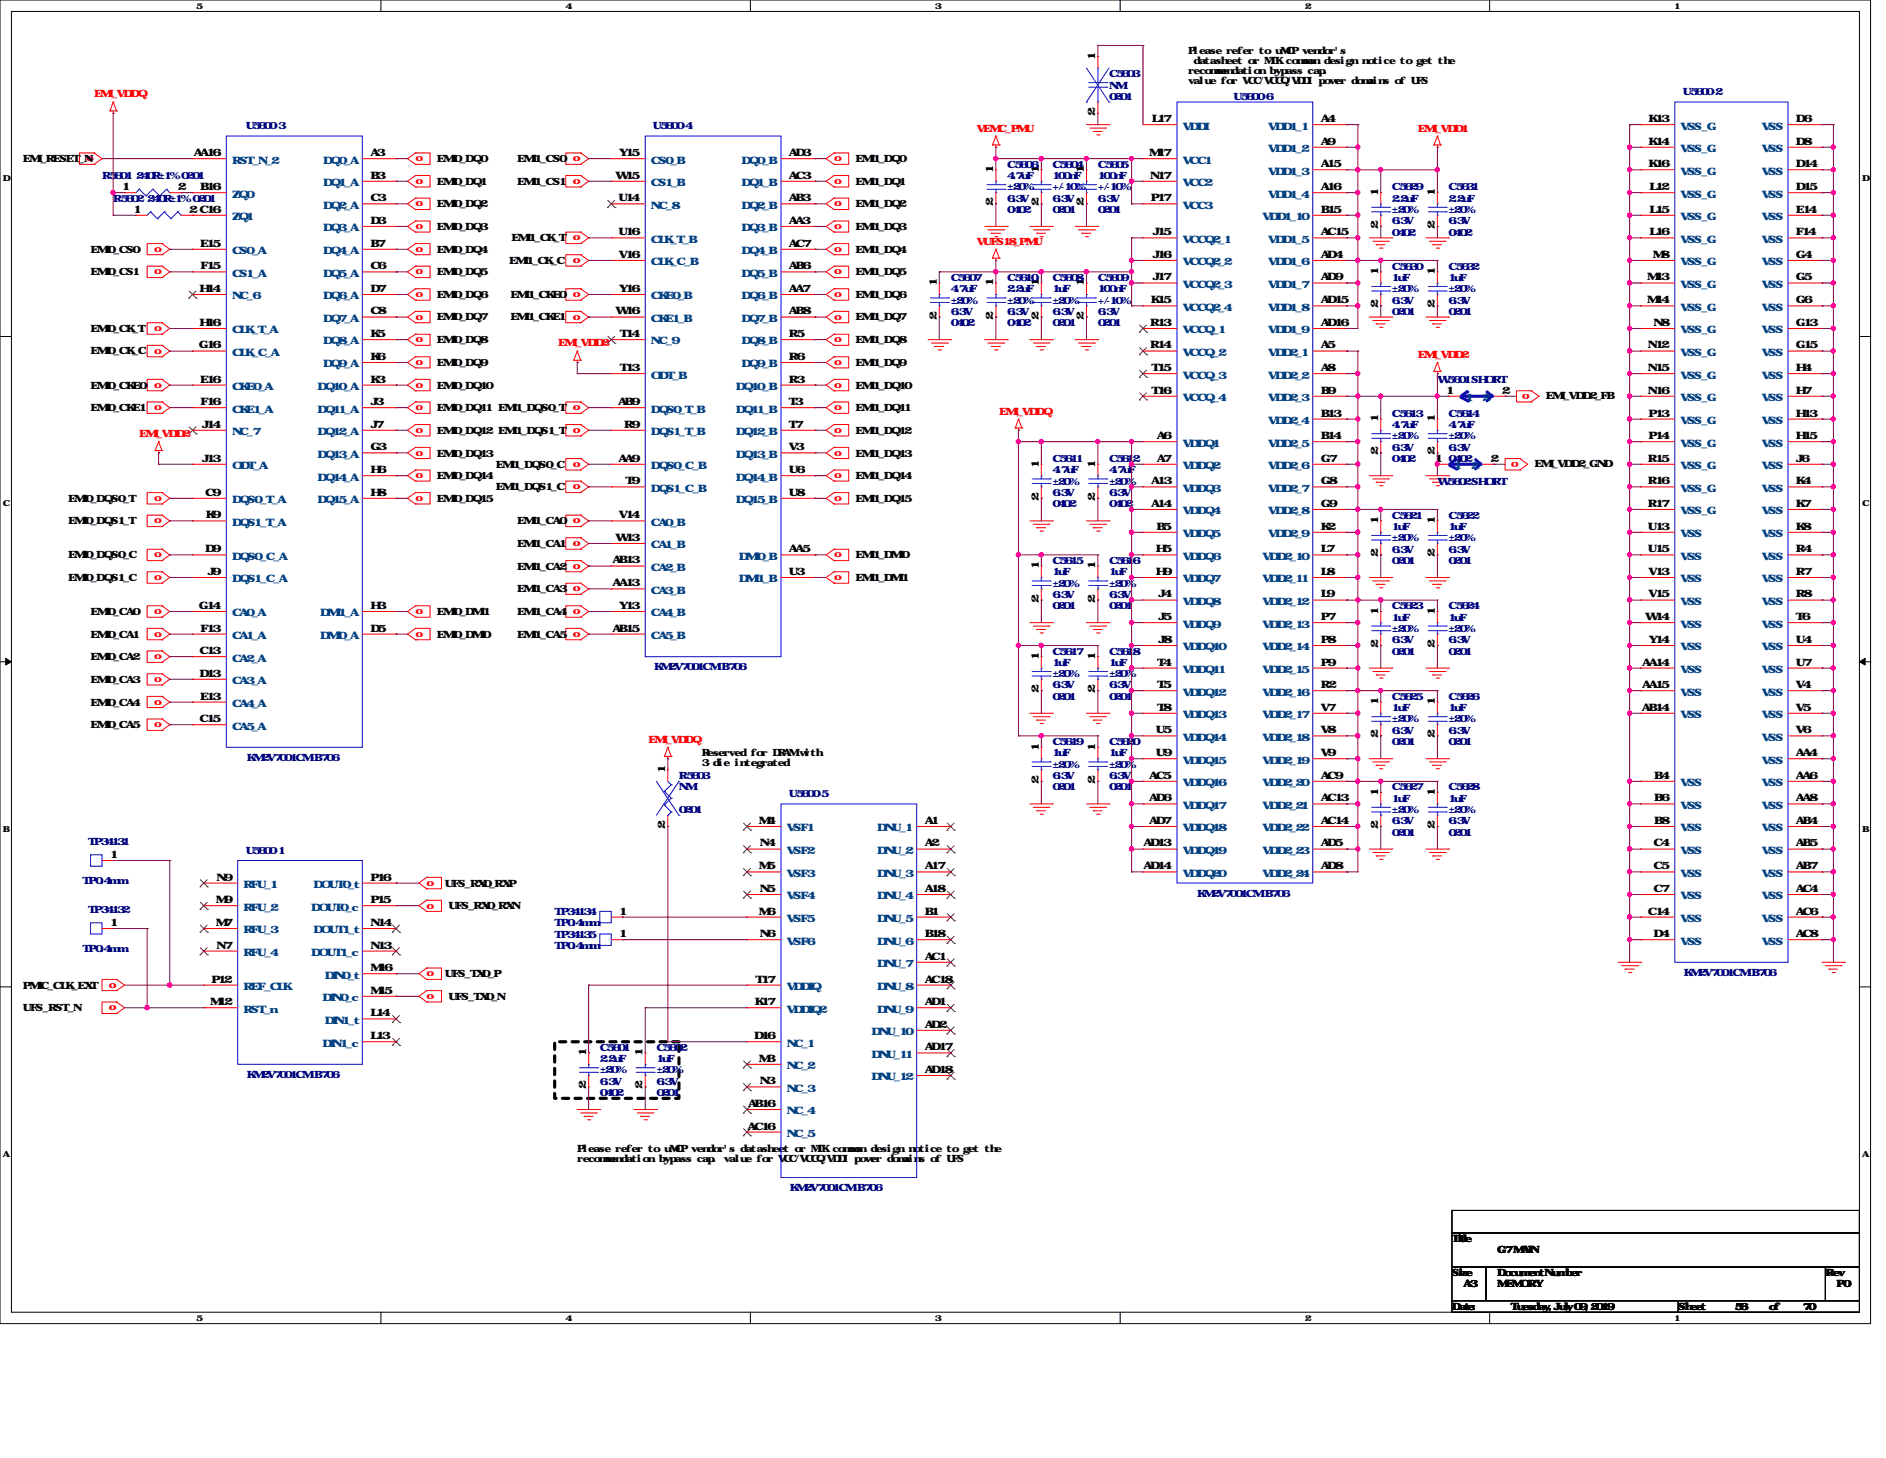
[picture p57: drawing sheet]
<svg xmlns="http://www.w3.org/2000/svg" width="279mm" height="216mm" viewBox="0 0 279 216" stroke-linecap="round" stroke-linejoin="round" font-family="sans-serif">
<defs><g id="words">
<g font-size="1.5">
<text x="162.3" y="8.9" transform="rotate(-90 162.3 8.9)">1</text>
<text x="176" y="8">Please refer to uMCP vendor's</text>
<text x="176" y="10.9">recomendation bypass cap.</text>
<text x="176.8" y="9.4">datasheet or MTK comon design notice to get the</text>
<text x="180" y="10.9">m</text>
<text x="192.9" y="9.4">m</text>
<text x="162.3" y="17.1" transform="rotate(-90 162.3 17.1)">2</text>
<text x="176" y="12.4">value for VCC/VCCQ/VDDI pow</text>
<text x="197.7" y="12.4">er dom</text>
<text x="202.6" y="12.4">ains of UFS</text>
<text x="28.7" y="23.1">AA16</text>
<text x="54.9" y="23.1">A3</text>
<text x="91.7" y="23.1">Y15</text>
<text x="116.9" y="23.1">AD3</text>
<text x="170.3" y="23.1">M17</text>
<text x="170.6" y="18.1">L17</text>
<text x="195.7" y="18.1">A4</text>
<text x="195.7" y="21.4">A9</text>
<text x="244.2" y="18.1">K13</text>
<text x="244.2" y="21.4">K14</text>
<text x="266.1" y="18.1">D6</text>
<text x="266.1" y="21.4">D8</text>
<text x="3.4" y="24">EMI_RESET_N</text>
<text x="18.1" y="28.2">1</text>
<text x="26.3" y="28.2">2</text>
<text x="29.6" y="28.2">B16</text>
<text x="54.9" y="26.5">B3</text>
<text x="54.9" y="29.8">C3</text>
<text x="64.7" y="24">EMI0_DQ0</text>
<text x="64.7" y="27.3">EMI0_DQ1</text>
<text x="76.6" y="24">EMI1_CS0</text>
<text x="76.6" y="27.3">EMI1_CS1</text>
<text x="91.2" y="26.5">W15</text>
<text x="91.6" y="29.8">U14</text>
<text x="116.9" y="26.5">AC3</text>
<text x="116.9" y="29.8">AB3</text>
<text x="126.7" y="24">EMI1_DQ0</text>
<text x="126.7" y="27.3">EMI1_DQ1</text>
<text x="147.1" y="25.7" transform="rotate(-90 147.1 25.7)">1</text>
<text x="153.9" y="25.7" transform="rotate(-90 153.9 25.7)">1</text>
<text x="160.6" y="25.7" transform="rotate(-90 160.6 25.7)">1</text>
<text x="170.4" y="26.5">N17</text>
<text x="170.5" y="29.8">P17</text>
<text x="195.7" y="24.8">A15</text>
<text x="195.7" y="28.2">A16</text>
<text x="204.2" y="29" transform="rotate(-90 204.2 29)">1</text>
<text x="212.6" y="29" transform="rotate(-90 212.6 29)">1</text>
<text x="244.2" y="24.8">K16</text>
<text x="244.4" y="28.2">L12</text>
<text x="266.1" y="24.8">D14</text>
<text x="266.1" y="28.2">D15</text>
<text x="19.8" y="31.5">1</text>
<text x="28" y="31.5">2 C16</text>
<text x="54.9" y="33.1">D3</text>
<text x="64.7" y="30.7">EMI0_DQ2</text>
<text x="64.7" y="34.1">EMI0_DQ3</text>
<text x="75.8" y="35.7">EMI1_CK_T</text>
<text x="91.6" y="34.8">U16</text>
<text x="116.9" y="33.1">AA3</text>
<text x="126.7" y="30.7">EMI1_DQ2</text>
<text x="126.7" y="34.1">EMI1_DQ3</text>
<text x="147.1" y="30.6" transform="rotate(-90 147.1 30.6)">2</text>
<text x="153.9" y="30.6" transform="rotate(-90 153.9 30.6)">2</text>
<text x="160.6" y="30.6" transform="rotate(-90 160.6 30.6)">2</text>
<text x="170.7" y="34.8">J15</text>
<text x="195.7" y="34.8">AC15</text>
<text x="195.7" y="31.5">B15</text>
<text x="204.2" y="33.9" transform="rotate(-90 204.2 33.9)">2</text>
<text x="212.6" y="33.9" transform="rotate(-90 212.6 33.9)">2</text>
<text x="244.4" y="31.5">L15</text>
<text x="244.4" y="34.8">L16</text>
<text x="266.1" y="31.5">E14</text>
<text x="266.1" y="34.8">F14</text>
<text x="13.4" y="37.4">EMI0_CS0</text>
<text x="13.4" y="40.8">EMI0_CS1</text>
<text x="29.6" y="36.5">E15</text>
<text x="29.7" y="39.9">F15</text>
<text x="54.9" y="36.5">B7</text>
<text x="54.9" y="39.9">C6</text>
<text x="64.7" y="37.4">EMI0_DQ4</text>
<text x="64.7" y="40.8">EMI0_DQ5</text>
<text x="75.4" y="39.1">EMI1_CK_C</text>
<text x="91.7" y="38.2">V16</text>
<text x="116.9" y="36.5">AC7</text>
<text x="116.9" y="39.9">AB6</text>
<text x="126.7" y="37.4">EMI1_DQ4</text>
<text x="126.7" y="40.8">EMI1_DQ5</text>
<text x="170.7" y="38.2">J16</text>
<text x="170.7" y="41.5">J17</text>
<text x="195.7" y="38.2">AD4</text>
<text x="195.7" y="41.5">AD9</text>
<text x="204.2" y="40.7" transform="rotate(-90 204.2 40.7)">1</text>
<text x="212.6" y="40.7" transform="rotate(-90 212.6 40.7)">1</text>
<text x="244" y="41.5">M13</text>
<text x="244.9" y="38.2">M8</text>
<text x="266.1" y="38.2">G4</text>
<text x="266.1" y="41.5">G5</text>
<text x="29.5" y="43.2">H14</text>
<text x="54.9" y="43.2">D7</text>
<text x="54.9" y="46.6">C8</text>
<text x="64.7" y="44.1">EMI0_DQ6</text>
<text x="64.7" y="47.5">EMI0_DQ7</text>
<text x="75.6" y="44.1">EMI1_CKE0</text>
<text x="75.6" y="47.5">EMI1_CKE1</text>
<text x="91.2" y="46.6">W16</text>
<text x="91.7" y="43.2">Y16</text>
<text x="116.9" y="43.2">AA7</text>
<text x="116.9" y="46.6">AB8</text>
<text x="126.7" y="44.1">EMI1_DQ6</text>
<text x="126.7" y="47.5">EMI1_DQ7</text>
<text x="138.8" y="47.3" transform="rotate(-90 138.8 47.3)">2</text>
<text x="138.8" y="42.4" transform="rotate(-90 138.8 42.4)">1</text>
<text x="147.1" y="47.3" transform="rotate(-90 147.1 47.3)">2</text>
<text x="147.1" y="42.4" transform="rotate(-90 147.1 42.4)">1</text>
<text x="153.9" y="47.3" transform="rotate(-90 153.9 47.3)">2</text>
<text x="153.9" y="42.4" transform="rotate(-90 153.9 42.4)">1</text>
<text x="160.6" y="47.3" transform="rotate(-90 160.6 47.3)">2</text>
<text x="160.6" y="42.4" transform="rotate(-90 160.6 42.4)">1</text>
<text x="170.5" y="44.9">K15</text>
<text x="195.7" y="44.9">AD15</text>
<text x="204.2" y="45.6" transform="rotate(-90 204.2 45.6)">2</text>
<text x="212.6" y="45.6" transform="rotate(-90 212.6 45.6)">2</text>
<text x="244" y="44.9">M14</text>
<text x="266.1" y="44.9">G6</text>
<text x="13.4" y="49.1">EMI0_CK_T</text>
<text x="13.4" y="52.5">EMI0_CK_C</text>
<text x="29.5" y="51.6">G16</text>
<text x="29.5" y="48.3">H16</text>
<text x="54.9" y="49.9">K5</text>
<text x="54.9" y="53.3">K6</text>
<text x="64.7" y="50.8">EMI0_DQ8</text>
<text x="91.8" y="49.9">T14</text>
<text x="116.9" y="49.9">R5</text>
<text x="116.9" y="53.3">R6</text>
<text x="126.7" y="50.8">EMI1_DQ8</text>
<text x="170.4" y="48.3">R13</text>
<text x="170.4" y="51.6">R14</text>
<text x="195.7" y="48.3">AD16</text>
<text x="195.7" y="51.6">A5</text>
<text x="244.1" y="51.6">N12</text>
<text x="245" y="48.3">N8</text>
<text x="266.1" y="51.6">G15</text>
<text x="266.1" y="48.3">G13</text>
<text x="13.4" y="57.5">EMI0_CKE0</text>
<text x="29.6" y="56.6">E16</text>
<text x="29.7" y="60">F16</text>
<text x="54.9" y="56.6">K3</text>
<text x="54.9" y="60">J3</text>
<text x="64.7" y="54.2">EMI0_DQ9</text>
<text x="64.7" y="57.5">EMI0_DQ10</text>
<text x="91.6" y="60">AB9</text>
<text x="91.8" y="54.9">T13</text>
<text x="116.9" y="56.6">R3</text>
<text x="116.9" y="60">T3</text>
<text x="126.7" y="54.2">EMI1_DQ9</text>
<text x="126.7" y="57.5">EMI1_DQ10</text>
<text x="170.6" y="54.9">T15</text>
<text x="170.6" y="58.3">T16</text>
<text x="195.7" y="54.9">A8</text>
<text x="195.7" y="58.3">B9</text>
<text x="214.2" y="58.3">1</text>
<text x="222.5" y="58.3">2</text>
<text x="229" y="59.1">EMI_VDD2_FB</text>
<text x="244.1" y="58.3">N16</text>
<text x="244.1" y="54.9">N15</text>
<text x="266.1" y="54.9">H4</text>
<text x="266.1" y="58.3">H7</text>
<text x="13.4" y="60.9">EMI0_CKE1</text>
<text x="29.9" y="63.3">J14</text>
<text x="54.9" y="63.3">J7</text>
<text x="64.7" y="60.9">EMI0_DQ11</text>
<text x="64.7" y="64.2">EMI0_DQ12 EMI1_DQS1_T</text>
<text x="73.8" y="60.9">EMI1_DQS0_T</text>
<text x="92.5" y="63.3">R9</text>
<text x="116.9" y="63.3">T7</text>
<text x="126.7" y="60.9">EMI1_DQ11</text>
<text x="126.7" y="64.2">EMI1_DQ12</text>
<text x="171.4" y="65">A6</text>
<text x="195.7" y="61.7">B13</text>
<text x="195.7" y="65">B14</text>
<text x="204.2" y="62.5" transform="rotate(-90 204.2 62.5)">1</text>
<text x="212.6" y="62.5" transform="rotate(-90 212.6 62.5)">1</text>
<text x="244.2" y="65">P14</text>
<text x="244.2" y="61.7">P13</text>
<text x="266.1" y="61.7">H13</text>
<text x="266.1" y="65">H15</text>
<text x="29.9" y="68.4">J13</text>
<text x="54.9" y="66.7">G3</text>
<text x="54.9" y="70.1">H6</text>
<text x="64.7" y="67.6">EMI0_DQ13</text>
<text x="64.7" y="71">EMI0_DQ14</text>
<text x="73.4" y="69.3">EMI1_DQS0_C</text>
<text x="91.6" y="68.4">AA9</text>
<text x="92.7" y="71.7">T9</text>
<text x="116.9" y="66.7">V3</text>
<text x="116.9" y="70.1">U6</text>
<text x="126.7" y="67.6">EMI1_DQ13</text>
<text x="126.7" y="71">EMI1_DQ14</text>
<text x="153.9" y="69.3" transform="rotate(-90 153.9 69.3)">1</text>
<text x="162.3" y="69.3" transform="rotate(-90 162.3 69.3)">1</text>
<text x="170.5" y="71.7">A13</text>
<text x="171.4" y="68.4">A7</text>
<text x="195.7" y="71.7">G8</text>
<text x="195.7" y="68.4">G7</text>
<text x="204.2" y="67.4" transform="rotate(-90 204.2 67.4)">2</text>
<text x="212.6" y="67.4" transform="rotate(-90 212.6 67.4)">2</text>
<text x="212.6" y="68.4">1</text>
<text x="220.8" y="68.4">2</text>
<text x="227.3" y="69.1">EMI_VDD2_GND</text>
<text x="244.1" y="71.7">R16</text>
<text x="244.1" y="68.4">R15</text>
<text x="266.1" y="68.4">J6</text>
<text x="266.1" y="71.7">K4</text>
<text x="10.1" y="74.3">EMI0_DQS0_T</text>
<text x="10.1" y="77.6">EMI0_DQS1_T</text>
<text x="30.4" y="73.4">C9</text>
<text x="30.5" y="76.8">K9</text>
<text x="54.9" y="73.4">H8</text>
<text x="64.7" y="74.3">EMI0_DQ15</text>
<text x="73.4" y="72.6">EMI1_DQS1_C</text>
<text x="76.6" y="77.6">EMI1_CA0</text>
<text x="91.7" y="76.8">V14</text>
<text x="116.9" y="73.4">U8</text>
<text x="126.7" y="74.3">EMI1_DQ15</text>
<text x="153.9" y="74.1" transform="rotate(-90 153.9 74.1)">2</text>
<text x="162.3" y="74.1" transform="rotate(-90 162.3 74.1)">2</text>
<text x="170.5" y="75.1">A14</text>
<text x="195.7" y="75.1">G9</text>
<text x="204.2" y="77.6" transform="rotate(-90 204.2 77.6)">1</text>
<text x="212.6" y="77.6" transform="rotate(-90 212.6 77.6)">1</text>
<text x="244.1" y="75.1">R17</text>
<text x="266.1" y="75.1">K7</text>
<text x="10.1" y="82.7">EMI0_DQS0_C</text>
<text x="30.4" y="81.8">D9</text>
<text x="76.6" y="81">EMI1_CA1</text>
<text x="90.7" y="83.4">AB13</text>
<text x="91.2" y="80.1">W13</text>
<text x="116.9" y="81.8">AA5</text>
<text x="126.7" y="82.7">EMI1_DMI0</text>
<text x="171.2" y="81.8">H5</text>
<text x="171.3" y="78.4">B5</text>
<text x="195.7" y="78.4">K2</text>
<text x="195.7" y="81.8">L7</text>
<text x="204.2" y="82.5" transform="rotate(-90 204.2 82.5)">2</text>
<text x="212.6" y="82.5" transform="rotate(-90 212.6 82.5)">2</text>
<text x="244.1" y="81.8">U15</text>
<text x="244.1" y="78.4">U13</text>
<text x="266.1" y="78.4">K8</text>
<text x="266.1" y="81.8">R4</text>
<text x="10.1" y="86">EMI0_DQS1_C</text>
<text x="30.7" y="85.1">J9</text>
<text x="76.6" y="84.4">EMI1_CA2</text>
<text x="76.6" y="87.7">EMI1_CA3</text>
<text x="90.8" y="86.8">AA13</text>
<text x="116.9" y="85.1">U3</text>
<text x="126.7" y="86">EMI1_DMI1</text>
<text x="153.9" y="89.2" transform="rotate(-90 153.9 89.2)">2</text>
<text x="153.9" y="84.3" transform="rotate(-90 153.9 84.3)">1</text>
<text x="162.3" y="89.2" transform="rotate(-90 162.3 89.2)">2</text>
<text x="162.3" y="84.3" transform="rotate(-90 162.3 84.3)">1</text>
<text x="171.2" y="85.1">H9</text>
<text x="171.6" y="88.5">J4</text>
<text x="195.7" y="88.5">L9</text>
<text x="195.7" y="85.1">L8</text>
<text x="244.2" y="85.1">V13</text>
<text x="244.2" y="88.5">V15</text>
<text x="266.1" y="85.1">R7</text>
<text x="266.1" y="88.5">R8</text>
<text x="13.4" y="91.1">EMI0_CA0</text>
<text x="13.4" y="94.4">EMI0_CA1</text>
<text x="29.5" y="90.2">G14</text>
<text x="29.7" y="93.5">F13</text>
<text x="54.9" y="93.5">D5</text>
<text x="54.9" y="90.2">H3</text>
<text x="64.7" y="91.1">EMI0_DMI1</text>
<text x="64.7" y="94.4">EMI0_DMI0</text>
<text x="76.6" y="91.1">EMI1_CA4</text>
<text x="76.6" y="94.4">EMI1_CA5</text>
<text x="90.7" y="93.5">AB15</text>
<text x="91.7" y="90.2">Y13</text>
<text x="171.6" y="91.8">J5</text>
<text x="171.6" y="95.2">J8</text>
<text x="195.7" y="95.2">P8</text>
<text x="195.7" y="91.8">P7</text>
<text x="204.2" y="95.9" transform="rotate(-90 204.2 95.9)">2</text>
<text x="204.2" y="91" transform="rotate(-90 204.2 91)">1</text>
<text x="212.6" y="95.9" transform="rotate(-90 212.6 95.9)">2</text>
<text x="212.6" y="91" transform="rotate(-90 212.6 91)">1</text>
<text x="243.7" y="91.8">W14</text>
<text x="244.3" y="95.2">Y14</text>
<text x="266.1" y="95.2">U4</text>
<text x="266.1" y="91.8">T6</text>
<text x="13.4" y="97.7">EMI0_CA2</text>
<text x="13.4" y="101.1">EMI0_CA3</text>
<text x="29.5" y="96.9">C13</text>
<text x="29.5" y="100.2">D13</text>
<text x="153.9" y="97.7" transform="rotate(-90 153.9 97.7)">1</text>
<text x="162.3" y="97.7" transform="rotate(-90 162.3 97.7)">1</text>
<text x="171.4" y="98.6">T4</text>
<text x="171.4" y="101.9">T5</text>
<text x="195.7" y="98.6">P9</text>
<text x="195.7" y="101.9">R2</text>
<text x="243.3" y="101.9">AA15</text>
<text x="243.3" y="98.6">AA14</text>
<text x="266.1" y="98.6">U7</text>
<text x="266.1" y="101.9">V4</text>
<text x="13.4" y="104.5">EMI0_CA4</text>
<text x="13.4" y="107.8">EMI0_CA5</text>
<text x="29.5" y="106.9">C15</text>
<text x="29.6" y="103.6">E13</text>
<text x="153.9" y="102.6" transform="rotate(-90 153.9 102.6)">2</text>
<text x="162.3" y="102.6" transform="rotate(-90 162.3 102.6)">2</text>
<text x="171.4" y="105.2">T8</text>
<text x="195.7" y="105.2">V7</text>
<text x="204.2" y="104.4" transform="rotate(-90 204.2 104.4)">1</text>
<text x="212.6" y="104.4" transform="rotate(-90 212.6 104.4)">1</text>
<text x="243.2" y="105.2">AB14</text>
<text x="266.1" y="105.2">V5</text>
<text x="104" y="111.9">Reserved for DRAM w</text>
<text x="104" y="113.4">3-die integrated</text>
<text x="119.3" y="111.9">ith</text>
<text x="153.9" y="111.2" transform="rotate(-90 153.9 111.2)">1</text>
<text x="162.3" y="111.2" transform="rotate(-90 162.3 111.2)">1</text>
<text x="171.2" y="108.6">U5</text>
<text x="171.2" y="112">U9</text>
<text x="195.7" y="108.6">V8</text>
<text x="195.7" y="112">V9</text>
<text x="204.2" y="109.3" transform="rotate(-90 204.2 109.3)">2</text>
<text x="212.6" y="109.3" transform="rotate(-90 212.6 109.3)">2</text>
<text x="266.1" y="112">AA4</text>
<text x="266.1" y="108.6">V6</text>
<text x="98.6" y="114.5" transform="rotate(-90 98.6 114.5)">1</text>
<text x="153.9" y="116" transform="rotate(-90 153.9 116)">2</text>
<text x="162.3" y="116" transform="rotate(-90 162.3 116)">2</text>
<text x="170.3" y="115.3">AC5</text>
<text x="170.3" y="118.7">AD6</text>
<text x="195.7" y="115.3">AC9</text>
<text x="195.7" y="118.7">AC13</text>
<text x="204.2" y="117.9" transform="rotate(-90 204.2 117.9)">1</text>
<text x="212.6" y="117.9" transform="rotate(-90 212.6 117.9)">1</text>
<text x="245.1" y="115.3">B4</text>
<text x="245.1" y="118.7">B6</text>
<text x="266.1" y="118.7">AA8</text>
<text x="266.1" y="115.3">AA6</text>
<text x="98.6" y="122.8" transform="rotate(-90 98.6 122.8)">2</text>
<text x="112.4" y="122">M4</text>
<text x="112.6" y="125.3">N4</text>
<text x="137" y="122">A1</text>
<text x="137" y="125.3">A2</text>
<text x="169.4" y="125.3">AD13</text>
<text x="170.3" y="122">AD7</text>
<text x="195.7" y="122">AC14</text>
<text x="195.7" y="125.3">AD5</text>
<text x="204.2" y="122.8" transform="rotate(-90 204.2 122.8)">2</text>
<text x="212.6" y="122.8" transform="rotate(-90 212.6 122.8)">2</text>
<text x="245" y="125.3">C4</text>
<text x="245.1" y="122">B8</text>
<text x="266.1" y="125.3">AB5</text>
<text x="266.1" y="122">AB4</text>
<text x="16.3" y="127">1</text>
<text x="32.1" y="130.4">N9</text>
<text x="54.9" y="130.4">P16</text>
<text x="65.9" y="131.3">UFS_RX0_RXP</text>
<text x="112.4" y="128.7">M5</text>
<text x="137" y="128.7">A17</text>
<text x="169.4" y="128.7">AD14</text>
<text x="195.7" y="128.7">AD8</text>
<text x="245" y="128.7">C5</text>
<text x="266.1" y="128.7">AB7</text>
<text x="16.3" y="137.1">1</text>
<text x="32" y="133.7">M9</text>
<text x="32" y="137.1">M7</text>
<text x="54.9" y="133.7">P15</text>
<text x="54.9" y="137.1">N14</text>
<text x="66.4" y="134.7">UFS_RX0_RXN</text>
<text x="91.7" y="135.4">1</text>
<text x="112.4" y="135.4">M6</text>
<text x="112.6" y="132.1">N5</text>
<text x="137" y="132.1">A18</text>
<text x="137" y="135.4">B1</text>
<text x="244.1" y="135.4">C14</text>
<text x="245" y="132.1">C7</text>
<text x="266.1" y="135.4">AC6</text>
<text x="266.1" y="132.1">AC4</text>
<text x="32.1" y="140.5">N7</text>
<text x="54.9" y="140.5">N13</text>
<text x="54.9" y="143.8">M16</text>
<text x="91.7" y="138.8">1</text>
<text x="112.6" y="138.8">N6</text>
<text x="137" y="138.8">B18</text>
<text x="137" y="142.1">AC1</text>
<text x="245" y="138.8">D4</text>
<text x="266.1" y="138.8">AC8</text>
<text x="3.4" y="146.4">PMIC_CLK_EXT</text>
<text x="3.4" y="149.7">UFS_RST_N</text>
<text x="31.1" y="148.8">M12</text>
<text x="31.3" y="145.5">P12</text>
<text x="54.9" y="147.1">M15</text>
<text x="65.9" y="144.7">UFS_TX0_P</text>
<text x="66.4" y="148">UFS_TX0_N</text>
<text x="111.8" y="148.8">K17</text>
<text x="111.9" y="145.5">T17</text>
<text x="137" y="145.5">AC18</text>
<text x="137" y="148.8">AD1</text>
<text x="54.9" y="150.5">L14</text>
<text x="54.9" y="153.9">L13</text>
<text x="111.7" y="153.9">D16</text>
<text x="137" y="152.2">AD2</text>
<text x="137" y="155.5">AD17</text>
<text x="86.8" y="161.3" transform="rotate(-90 86.8 161.3)">2</text>
<text x="86.8" y="156.4" transform="rotate(-90 86.8 156.4)">1</text>
<text x="95.2" y="161.3" transform="rotate(-90 95.2 161.3)">2</text>
<text x="95.2" y="156.4" transform="rotate(-90 95.2 156.4)">1</text>
<text x="112.4" y="157.2">M3</text>
<text x="112.6" y="160.6">N3</text>
<text x="137" y="158.9">AD18</text>
<text x="110.7" y="167.3">AC16</text>
<text x="110.8" y="163.9">AB16</text>
<text x="85.5" y="170.6">Please refer to uMCP vendor's datasheet or MTK comon design notice to get the</text>
<text x="85.5" y="172">recomendation bypass cap. value for VCC/VCCQ/VDDI pow</text>
<text x="89.5" y="172">m</text>
<text x="125.7" y="170.6">m</text>
<text x="129" y="172">er dom</text>
<text x="133.8" y="172">ains of UFS</text>
<text x="215.1" y="183.9">Title</text>
<text x="221.8" y="185.6">G7 MAIN</text>
<text x="215.1" y="189">Size</text>
<text x="216.8" y="190.6">A3</text>
<text x="221.8" y="190.6">MEMORY</text>
<text x="221.8" y="189">Document Number</text>
<text x="270.4" y="189">Rev</text>
<text x="272.1" y="190.6">P0</text>
<text x="215.1" y="194">Date:</text>
<text x="223.8" y="194">Tuesday, July 09, 2019</text>
<text x="248.6" y="194">Sheet</text>
<text x="257" y="194">56</text>
<text x="262" y="194">of</text>
<text x="267.1" y="194">70</text>
</g>
<g font-size="1.5" fill="#000080">
<text x="164.3" y="11.4">C5603</text>
<text x="164.3" y="13.1">NM</text>
<text x="164.3" y="14.8">0201</text>
<text x="182.8" y="14.8">U5600-6</text>
<text x="249.3" y="14.1">U5600-2</text>
<text x="36.4" y="19.1">U5600-3</text>
<text x="96.7" y="19.1">U5600-4</text>
<text x="15.1" y="26.5">R5601 240R±1%0201</text>
<text x="16.8" y="29.9">R5602 240R±1%0201</text>
<text x="149.2" y="24.8">C5606</text>
<text x="149.2" y="26.5">4.7uF</text>
<text x="149.2" y="29.9">6.3V</text>
<text x="149.2" y="28.2">±20%</text>
<text x="155.9" y="24.8">C5604</text>
<text x="155.9" y="26.5">100nF</text>
<text x="155.9" y="29.9">6.3V</text>
<text x="155.9" y="28.2">+/-10%</text>
<text x="162.6" y="24.8">C5605</text>
<text x="162.6" y="26.5">100nF</text>
<text x="162.6" y="29.9">6.3V</text>
<text x="162.6" y="28.2">+/-10%</text>
<text x="206.2" y="28.2">C5629</text>
<text x="206.2" y="29.9">2.2uF</text>
<text x="214.6" y="28.2">C5631</text>
<text x="214.6" y="29.9">2.2uF</text>
<text x="149.2" y="31.5">0402</text>
<text x="155.9" y="31.5">0201</text>
<text x="162.6" y="31.5">0201</text>
<text x="206.2" y="34.9">0402</text>
<text x="206.2" y="33.2">6.3V</text>
<text x="206.2" y="31.5">±20%</text>
<text x="214.6" y="34.9">0402</text>
<text x="214.6" y="33.2">6.3V</text>
<text x="214.6" y="31.5">±20%</text>
<text x="140.8" y="41.6">C5607</text>
<text x="149.2" y="41.6">C5610</text>
<text x="155.9" y="41.6">C5608</text>
<text x="162.6" y="41.6">C5609</text>
<text x="206.2" y="39.9">C5630</text>
<text x="206.2" y="41.6">1uF</text>
<text x="214.6" y="39.9">C5632</text>
<text x="214.6" y="41.6">1uF</text>
<text x="140.8" y="43.3">4.7uF</text>
<text x="140.8" y="46.7">6.3V</text>
<text x="140.8" y="45">±20%</text>
<text x="149.2" y="43.3">2.2uF</text>
<text x="149.2" y="46.7">6.3V</text>
<text x="149.2" y="45">±20%</text>
<text x="155.9" y="43.3">1uF</text>
<text x="155.9" y="46.7">6.3V</text>
<text x="155.9" y="45">±20%</text>
<text x="162.6" y="43.3">100nF</text>
<text x="162.6" y="46.7">6.3V</text>
<text x="162.6" y="45">+/-10%</text>
<text x="206.2" y="46.7">0201</text>
<text x="206.2" y="45">6.3V</text>
<text x="206.2" y="43.3">±20%</text>
<text x="214.6" y="46.7">0201</text>
<text x="214.6" y="45">6.3V</text>
<text x="214.6" y="43.3">±20%</text>
<text x="140.8" y="48.3">0402</text>
<text x="149.2" y="48.3">0402</text>
<text x="155.9" y="48.3">0201</text>
<text x="162.6" y="48.3">0201</text>
<text x="212.9" y="56.7">W5601SHORT</text>
<text x="206.2" y="61.7">C5613</text>
<text x="206.2" y="63.4">4.7uF</text>
<text x="206.2" y="65.1">±20%</text>
<text x="214.6" y="61.7">C5614</text>
<text x="214.6" y="63.4">4.7uF</text>
<text x="214.6" y="65.1">±20%</text>
<text x="155.9" y="68.4">C5611</text>
<text x="155.9" y="70.1">4.7uF</text>
<text x="155.9" y="71.8">±20%</text>
<text x="164.3" y="68.4">C5612</text>
<text x="164.3" y="70.1">4.7uF</text>
<text x="164.3" y="71.8">±20%</text>
<text x="206.2" y="68.4">0402</text>
<text x="206.2" y="66.8">6.3V</text>
<text x="212.9" y="71.8">W5602SHORT</text>
<text x="214.6" y="68.4">0402</text>
<text x="214.6" y="66.8">6.3V</text>
<text x="155.9" y="75.1">0402</text>
<text x="155.9" y="73.4">6.3V</text>
<text x="164.3" y="75.1">0402</text>
<text x="164.3" y="73.4">6.3V</text>
<text x="206.2" y="76.8">C5621</text>
<text x="214.6" y="76.8">C5622</text>
<text x="155.9" y="83.5">C5615</text>
<text x="164.3" y="83.5">C5616</text>
<text x="206.2" y="78.5">1uF</text>
<text x="206.2" y="83.5">0201</text>
<text x="206.2" y="81.8">6.3V</text>
<text x="206.2" y="80.2">±20%</text>
<text x="214.6" y="78.5">1uF</text>
<text x="214.6" y="83.5">0201</text>
<text x="214.6" y="81.8">6.3V</text>
<text x="214.6" y="80.2">±20%</text>
<text x="155.9" y="85.2">1uF</text>
<text x="155.9" y="88.6">6.3V</text>
<text x="155.9" y="86.9">±20%</text>
<text x="164.3" y="85.2">1uF</text>
<text x="164.3" y="88.6">6.3V</text>
<text x="164.3" y="86.9">±20%</text>
<text x="155.9" y="90.2">0201</text>
<text x="164.3" y="90.2">0201</text>
<text x="206.2" y="90.2">C5623</text>
<text x="206.2" y="91.9">1uF</text>
<text x="206.2" y="95.3">6.3V</text>
<text x="206.2" y="93.6">±20%</text>
<text x="214.6" y="90.2">C5624</text>
<text x="214.6" y="91.9">1uF</text>
<text x="214.6" y="95.3">6.3V</text>
<text x="214.6" y="93.6">±20%</text>
<text x="96.9" y="99.3">KM2V7001CM-B706</text>
<text x="155.9" y="96.9">C5617</text>
<text x="155.9" y="98.6">1uF</text>
<text x="155.9" y="101.9">6.3V</text>
<text x="155.9" y="100.3">±20%</text>
<text x="164.3" y="96.9">C5618</text>
<text x="164.3" y="98.6">1uF</text>
<text x="164.3" y="101.9">6.3V</text>
<text x="164.3" y="100.3">±20%</text>
<text x="206.2" y="96.9">0201</text>
<text x="214.6" y="96.9">0201</text>
<text x="155.9" y="103.6">0201</text>
<text x="164.3" y="103.6">0201</text>
<text x="206.2" y="103.6">C5625</text>
<text x="206.2" y="105.3">1uF</text>
<text x="206.2" y="107">±20%</text>
<text x="214.6" y="103.6">C5626</text>
<text x="214.6" y="105.3">1uF</text>
<text x="214.6" y="107">±20%</text>
<text x="36.6" y="112.7">KM2V7001CM-B706</text>
<text x="155.9" y="110.3">C5619</text>
<text x="155.9" y="112">1uF</text>
<text x="155.9" y="113.7">±20%</text>
<text x="164.3" y="110.3">C5620</text>
<text x="164.3" y="112">1uF</text>
<text x="164.3" y="113.7">±20%</text>
<text x="206.2" y="110.3">0201</text>
<text x="206.2" y="108.7">6.3V</text>
<text x="214.6" y="110.3">0201</text>
<text x="214.6" y="108.7">6.3V</text>
<text x="100.6" y="115.4">R5603</text>
<text x="100.6" y="117.1">NM</text>
<text x="116.9" y="118.1">U5600-5</text>
<text x="155.9" y="117.1">0201</text>
<text x="155.9" y="115.4">6.3V</text>
<text x="164.3" y="117.1">0201</text>
<text x="164.3" y="115.4">6.3V</text>
<text x="206.2" y="117.1">C5627</text>
<text x="206.2" y="118.7">1uF</text>
<text x="214.6" y="117.1">C5628</text>
<text x="214.6" y="118.7">1uF</text>
<text x="13.1" y="125.1">TP34131</text>
<text x="100.6" y="120.4">0201</text>
<text x="206.2" y="123.7">0201</text>
<text x="206.2" y="122.1">6.3V</text>
<text x="206.2" y="120.4">±20%</text>
<text x="214.6" y="123.7">0201</text>
<text x="214.6" y="122.1">6.3V</text>
<text x="214.6" y="120.4">±20%</text>
<text x="12.2" y="130.9">TP0.4mm</text>
<text x="36.4" y="126.5">U5600-1</text>
<text x="13.1" y="135.1">TP34132</text>
<text x="82.2" y="135.5">TP34134</text>
<text x="82.2" y="137.2">TP0.4mm</text>
<text x="177.4" y="132.8">KM2V7001CM-B706</text>
<text x="12.2" y="141">TP0.4mm</text>
<text x="82.2" y="138.9">TP34135</text>
<text x="82.2" y="140.5">TP0.4mm</text>
<text x="249.5" y="144.5">KM2V7001CM-B706</text>
<text x="88.9" y="155.6">C5601</text>
<text x="97.2" y="155.6">C5602</text>
<text x="36.6" y="159.6">KM2V7001CM-B706</text>
<text x="88.9" y="157.3">2.2uF</text>
<text x="88.9" y="160.6">6.3V</text>
<text x="88.9" y="159">±20%</text>
<text x="97.2" y="157.3">1uF</text>
<text x="97.2" y="160.6">6.3V</text>
<text x="97.2" y="159">±20%</text>
<text x="88.9" y="162.3">0402</text>
<text x="97.2" y="162.3">0201</text>
<text x="117" y="176.4">KM2V7001CM-B706</text>
</g>
<g font-size="1.5" fill="#f00">
<text x="13.9" y="14.4">EMI_VDDQ</text>
<text x="12.7" y="23.9">o</text>
<text x="61.6" y="23.9">o</text>
<text x="84.8" y="23.9">o</text>
<text x="123.6" y="23.9">o</text>
<text x="144.7" y="19.5">VEMC_PMU</text>
<text x="210.1" y="19.5">EMI_VDD1</text>
<text x="61.6" y="27.2">o</text>
<text x="84.8" y="27.2">o</text>
<text x="123.6" y="27.2">o</text>
<text x="61.6" y="30.6">o</text>
<text x="61.6" y="34">o</text>
<text x="84.8" y="35.6">o</text>
<text x="123.6" y="30.6">o</text>
<text x="123.6" y="34">o</text>
<text x="22.8" y="37.3">o</text>
<text x="22.8" y="40.6">o</text>
<text x="61.6" y="37.3">o</text>
<text x="61.6" y="40.6">o</text>
<text x="84.8" y="38.9">o</text>
<text x="123.6" y="37.3">o</text>
<text x="123.6" y="40.6">o</text>
<text x="144.7" y="36.2">VUFS18_PMU</text>
<text x="61.6" y="44">o</text>
<text x="61.6" y="47.3">o</text>
<text x="84.8" y="44">o</text>
<text x="84.8" y="47.3">o</text>
<text x="123.6" y="44">o</text>
<text x="123.6" y="47.3">o</text>
<text x="22.8" y="49">o</text>
<text x="22.8" y="52.4">o</text>
<text x="61.6" y="50.7">o</text>
<text x="82.7" y="51.3">EMI_VDD2</text>
<text x="123.6" y="50.7">o</text>
<text x="210.1" y="53">EMI_VDD2</text>
<text x="22.8" y="57.4">o</text>
<text x="61.6" y="54.1">o</text>
<text x="61.6" y="57.4">o</text>
<text x="123.6" y="54.1">o</text>
<text x="123.6" y="57.4">o</text>
<text x="226.7" y="58.3" transform="rotate(-180 226.7 58.3)">o</text>
<text x="20.6" y="64.7">EMI_VDD2</text>
<text x="22.8" y="60.7">o</text>
<text x="61.6" y="60.7">o</text>
<text x="61.6" y="64.1">o</text>
<text x="84.8" y="60.7">o</text>
<text x="84.8" y="64.1">o</text>
<text x="123.6" y="60.7">o</text>
<text x="123.6" y="64.1">o</text>
<text x="148" y="61.4">EMI_VDDQ</text>
<text x="61.6" y="67.5">o</text>
<text x="61.6" y="70.8">o</text>
<text x="84.8" y="69.1">o</text>
<text x="123.6" y="67.5">o</text>
<text x="123.6" y="70.8">o</text>
<text x="225" y="68.4" transform="rotate(-180 225 68.4)">o</text>
<text x="22.8" y="74.2">o</text>
<text x="22.8" y="77.5">o</text>
<text x="61.6" y="74.2">o</text>
<text x="84.8" y="72.5">o</text>
<text x="84.8" y="77.5">o</text>
<text x="123.6" y="74.2">o</text>
<text x="22.8" y="82.6">o</text>
<text x="84.8" y="80.9">o</text>
<text x="123.6" y="82.6">o</text>
<text x="22.8" y="85.9">o</text>
<text x="84.8" y="84.2">o</text>
<text x="84.8" y="87.6">o</text>
<text x="123.6" y="85.9">o</text>
<text x="22.8" y="90.9">o</text>
<text x="22.8" y="94.3">o</text>
<text x="61.6" y="90.9">o</text>
<text x="61.6" y="94.3">o</text>
<text x="84.8" y="90.9">o</text>
<text x="84.8" y="94.3">o</text>
<text x="22.8" y="97.6">o</text>
<text x="22.8" y="101">o</text>
<text x="22.8" y="104.4">o</text>
<text x="22.8" y="107.7">o</text>
<text x="96.1" y="110">EMI_VDDQ</text>
<text x="63.2" y="131.1">o</text>
<text x="63.2" y="134.5">o</text>
<text x="16.1" y="146.3">o</text>
<text x="16.1" y="149.6">o</text>
<text x="63.2" y="144.6">o</text>
<text x="63.2" y="147.9">o</text>
</g>
<g font-size="1.5" fill="#004080">
<text x="175.2" y="19.2">VDDI</text>
<text x="187.9" y="19.2">VDD1_1</text>
<text x="187.9" y="22.5">VDD1_2</text>
<text x="249" y="19.2">VSS_G</text>
<text x="249" y="22.5">VSS_G</text>
<text x="261" y="19.2">VSS</text>
<text x="261" y="22.5">VSS</text>
<text x="34.4" y="24.2">RST_N_2</text>
<text x="34.4" y="29.3">ZQ0</text>
<text x="47.9" y="24.2">DQ0_A</text>
<text x="47.9" y="27.6">DQ1_A</text>
<text x="96.4" y="24.2">CS0_B</text>
<text x="96.4" y="27.6">CS1_B</text>
<text x="109.9" y="24.2">DQ0_B</text>
<text x="109.9" y="27.6">DQ1_B</text>
<text x="175.2" y="24.2">VCC1</text>
<text x="175.2" y="27.6">VCC2</text>
<text x="187.9" y="25.9">VDD1_3</text>
<text x="187.9" y="29.3">VDD1_4</text>
<text x="249" y="25.9">VSS_G</text>
<text x="249" y="29.3">VSS_G</text>
<text x="261" y="25.9">VSS</text>
<text x="261" y="29.3">VSS</text>
<text x="34.4" y="32.6">ZQ1</text>
<text x="47.9" y="30.9">DQ2_A</text>
<text x="47.9" y="34.2">DQ3_A</text>
<text x="96.4" y="35.9">CLK_T_B</text>
<text x="96.4" y="30.9">NC_8</text>
<text x="109.9" y="30.9">DQ2_B</text>
<text x="109.9" y="34.2">DQ3_B</text>
<text x="175.2" y="30.9">VCC3</text>
<text x="175.2" y="35.9">VCCQ2_1</text>
<text x="187" y="32.6">VDD1_10</text>
<text x="187.9" y="35.9">VDD1_5</text>
<text x="249" y="32.6">VSS_G</text>
<text x="249" y="35.9">VSS_G</text>
<text x="261" y="32.6">VSS</text>
<text x="261" y="35.9">VSS</text>
<text x="34.4" y="37.6">CS0_A</text>
<text x="34.4" y="41">CS1_A</text>
<text x="47.9" y="37.6">DQ4_A</text>
<text x="47.9" y="41">DQ5_A</text>
<text x="96.4" y="39.3">CLK_C_B</text>
<text x="109.9" y="37.6">DQ4_B</text>
<text x="109.9" y="41">DQ5_B</text>
<text x="175.2" y="39.3">VCCQ2_2</text>
<text x="187.9" y="39.3">VDD1_6</text>
<text x="249" y="39.3">VSS_G</text>
<text x="261" y="39.3">VSS</text>
<text x="34.4" y="44.3">NC_6</text>
<text x="47.9" y="44.3">DQ6_A</text>
<text x="47.9" y="47.7">DQ7_A</text>
<text x="96.4" y="44.3">CKE0_B</text>
<text x="96.4" y="47.7">CKE1_B</text>
<text x="109.9" y="44.3">DQ6_B</text>
<text x="109.9" y="47.7">DQ7_B</text>
<text x="175.2" y="42.6">VCCQ2_3</text>
<text x="175.2" y="46">VCCQ2_4</text>
<text x="187.9" y="42.6">VDD1_7</text>
<text x="187.9" y="46">VDD1_8</text>
<text x="249" y="46">VSS_G</text>
<text x="249" y="42.6">VSS_G</text>
<text x="261" y="46">VSS</text>
<text x="261" y="42.6">VSS</text>
<text x="34.4" y="52.7">CLK_C_A</text>
<text x="34.4" y="49.4">CLK_T_A</text>
<text x="47.9" y="51">DQ8_A</text>
<text x="96.4" y="51">NC_9</text>
<text x="109.9" y="51">DQ8_B</text>
<text x="175.2" y="49.4">VCCQ_1</text>
<text x="175.2" y="52.7">VCCQ_2</text>
<text x="187.9" y="49.4">VDD1_9</text>
<text x="187.9" y="52.7">VDD2_1</text>
<text x="249" y="52.7">VSS_G</text>
<text x="249" y="49.4">VSS_G</text>
<text x="261" y="52.7">VSS</text>
<text x="261" y="49.4">VSS</text>
<text x="34.4" y="57.7">CKE0_A</text>
<text x="47" y="57.7">DQ10_A</text>
<text x="47.9" y="54.4">DQ9_A</text>
<text x="96.4" y="56">ODT_B</text>
<text x="109" y="57.7">DQ10_B</text>
<text x="109.9" y="54.4">DQ9_B</text>
<text x="175.2" y="56">VCCQ_3</text>
<text x="175.2" y="59.4">VCCQ_4</text>
<text x="187.9" y="56">VDD2_2</text>
<text x="187.9" y="59.4">VDD2_3</text>
<text x="217.1" y="59.4">1</text>
<text x="219.6" y="59.4">2</text>
<text x="249" y="59.4">VSS_G</text>
<text x="249" y="56">VSS_G</text>
<text x="261" y="56">VSS</text>
<text x="261" y="59.4">VSS</text>
<text x="34.4" y="61.1">CKE1_A</text>
<text x="34.4" y="64.4">NC_7</text>
<text x="47" y="61.1">DQ11_A</text>
<text x="47" y="64.4">DQ12_A</text>
<text x="96.4" y="61.1">DQS0_T_B</text>
<text x="96.4" y="64.4">DQS1_T_B</text>
<text x="109" y="61.1">DQ11_B</text>
<text x="109" y="64.4">DQ12_B</text>
<text x="187.9" y="62.8">VDD2_4</text>
<text x="249" y="62.8">VSS_G</text>
<text x="261" y="62.8">VSS</text>
<text x="34.4" y="69.5">ODT_A</text>
<text x="47" y="67.8">DQ13_A</text>
<text x="47" y="71.2">DQ14_A</text>
<text x="96.4" y="69.5">DQS0_C_B</text>
<text x="109" y="67.8">DQ13_B</text>
<text x="109" y="71.2">DQ14_B</text>
<text x="175.2" y="66.1">VDDQ1</text>
<text x="175.2" y="69.5">VDDQ2</text>
<text x="187.9" y="69.5">VDD2_6</text>
<text x="187.9" y="66.1">VDD2_5</text>
<text x="215.4" y="69.5">1</text>
<text x="217.9" y="69.5">2</text>
<text x="249" y="66.1">VSS_G</text>
<text x="249" y="69.5">VSS_G</text>
<text x="261" y="69.5">VSS</text>
<text x="261" y="66.1">VSS</text>
<text x="34.4" y="74.5">DQS0_T_A</text>
<text x="34.4" y="77.9">DQS1_T_A</text>
<text x="47" y="74.5">DQ15_A</text>
<text x="96.4" y="72.8">DQS1_C_B</text>
<text x="96.4" y="77.9">CA0_B</text>
<text x="109" y="74.5">DQ15_B</text>
<text x="175.2" y="72.8">VDDQ3</text>
<text x="175.2" y="76.2">VDDQ4</text>
<text x="187.9" y="72.8">VDD2_7</text>
<text x="187.9" y="76.2">VDD2_8</text>
<text x="249" y="72.8">VSS_G</text>
<text x="249" y="76.2">VSS_G</text>
<text x="261" y="72.8">VSS</text>
<text x="261" y="76.2">VSS</text>
<text x="34.4" y="82.9">DQS0_C_A</text>
<text x="96.4" y="81.2">CA1_B</text>
<text x="109.4" y="82.9">DMI0_B</text>
<text x="175.2" y="82.9">VDDQ6</text>
<text x="175.2" y="79.5">VDDQ5</text>
<text x="187" y="82.9">VDD2_10</text>
<text x="187.9" y="79.5">VDD2_9</text>
<text x="249" y="82.9">VSS</text>
<text x="249" y="79.5">VSS</text>
<text x="261" y="79.5">VSS</text>
<text x="261" y="82.9">VSS</text>
<text x="34.4" y="86.2">DQS1_C_A</text>
<text x="96.4" y="84.5">CA2_B</text>
<text x="96.4" y="87.9">CA3_B</text>
<text x="109.4" y="86.2">DMI1_B</text>
<text x="175.2" y="86.2">VDDQ7</text>
<text x="175.2" y="89.6">VDDQ8</text>
<text x="187" y="89.6">VDD2_12</text>
<text x="187" y="86.2">VDD2_11</text>
<text x="249" y="86.2">VSS</text>
<text x="249" y="89.6">VSS</text>
<text x="261" y="86.2">VSS</text>
<text x="261" y="89.6">VSS</text>
<text x="34.4" y="91.3">CA0_A</text>
<text x="34.4" y="94.6">CA1_A</text>
<text x="47.5" y="94.6">DMI0_A</text>
<text x="47.5" y="91.3">DMI1_A</text>
<text x="96.4" y="91.3">CA4_B</text>
<text x="96.4" y="94.6">CA5_B</text>
<text x="175.2" y="92.9">VDDQ9</text>
<text x="187" y="92.9">VDD2_13</text>
<text x="249" y="92.9">VSS</text>
<text x="261" y="92.9">VSS</text>
<text x="34.4" y="98">CA2_A</text>
<text x="34.4" y="101.3">CA3_A</text>
<text x="175.2" y="96.3">VDDQ10</text>
<text x="175.2" y="99.7">VDDQ11</text>
<text x="187" y="99.7">VDD2_15</text>
<text x="187" y="96.3">VDD2_14</text>
<text x="249" y="99.7">VSS</text>
<text x="249" y="96.3">VSS</text>
<text x="261" y="96.3">VSS</text>
<text x="261" y="99.7">VSS</text>
<text x="34.4" y="104.7">CA4_A</text>
<text x="175.2" y="103">VDDQ12</text>
<text x="175.2" y="106.3">VDDQ13</text>
<text x="187" y="106.3">VDD2_17</text>
<text x="187" y="103">VDD2_16</text>
<text x="249" y="103">VSS</text>
<text x="249" y="106.3">VSS</text>
<text x="261" y="106.3">VSS</text>
<text x="261" y="103">VSS</text>
<text x="34.4" y="108">CA5_A</text>
<text x="175.2" y="109.7">VDDQ14</text>
<text x="175.2" y="113.1">VDDQ15</text>
<text x="187" y="109.7">VDD2_18</text>
<text x="187" y="113.1">VDD2_19</text>
<text x="261" y="113.1">VSS</text>
<text x="261" y="109.7">VSS</text>
<text x="175.2" y="116.4">VDDQ16</text>
<text x="175.2" y="119.8">VDDQ17</text>
<text x="187" y="116.4">VDD2_20</text>
<text x="187" y="119.8">VDD2_21</text>
<text x="249" y="116.4">VSS</text>
<text x="249" y="119.8">VSS</text>
<text x="261" y="119.8">VSS</text>
<text x="261" y="116.4">VSS</text>
<text x="116.5" y="123.1">VSF1</text>
<text x="130" y="123.1">DNU_1</text>
<text x="175.2" y="123.1">VDDQ18</text>
<text x="187" y="123.1">VDD2_22</text>
<text x="249" y="123.1">VSS</text>
<text x="261" y="123.1">VSS</text>
<text x="36.1" y="131.5">RFU_1</text>
<text x="46.4" y="131.5">DOUT0_t</text>
<text x="116.5" y="126.4">VSF2</text>
<text x="116.5" y="129.8">VSF3</text>
<text x="130" y="126.4">DNU_2</text>
<text x="130" y="129.8">DNU_3</text>
<text x="175.2" y="126.4">VDDQ19</text>
<text x="175.2" y="129.8">VDDQ20</text>
<text x="187" y="126.4">VDD2_23</text>
<text x="187" y="129.8">VDD2_24</text>
<text x="249" y="129.8">VSS</text>
<text x="249" y="126.4">VSS</text>
<text x="261" y="126.4">VSS</text>
<text x="261" y="129.8">VSS</text>
<text x="36.1" y="134.8">RFU_2</text>
<text x="46.1" y="134.8">DOUT0_c</text>
<text x="116.5" y="133.2">VSF4</text>
<text x="116.5" y="136.5">VSF5</text>
<text x="130" y="133.2">DNU_4</text>
<text x="130" y="136.5">DNU_5</text>
<text x="249" y="136.5">VSS</text>
<text x="249" y="133.2">VSS</text>
<text x="261" y="136.5">VSS</text>
<text x="261" y="133.2">VSS</text>
<text x="36.1" y="138.2">RFU_3</text>
<text x="36.1" y="141.6">RFU_4</text>
<text x="46.1" y="141.6">DOUT1_c</text>
<text x="46.4" y="138.2">DOUT1_t</text>
<text x="116.5" y="139.9">VSF6</text>
<text x="130" y="139.9">DNU_6</text>
<text x="130" y="143.2">DNU_7</text>
<text x="249" y="139.9">VSS</text>
<text x="261" y="139.9">VSS</text>
<text x="36.1" y="146.6">REF_CLK</text>
<text x="36.1" y="149.9">RST_n</text>
<text x="47.8" y="148.3">DIN0_c</text>
<text x="48.1" y="144.9">DIN0_t</text>
<text x="116.5" y="149.9">VDDIQ2</text>
<text x="116.5" y="146.6">VDDIQ</text>
<text x="130" y="146.6">DNU_8</text>
<text x="130" y="149.9">DNU_9</text>
<text x="47.8" y="155">DIN1_c</text>
<text x="48.1" y="151.6">DIN1_t</text>
<text x="116.5" y="155">NC_1</text>
<text x="129.1" y="153.3">DNU_10</text>
<text x="116.5" y="158.3">NC_2</text>
<text x="116.5" y="161.7">NC_3</text>
<text x="129.1" y="156.6">DNU_11</text>
<text x="129.1" y="160">DNU_12</text>
<text x="116.5" y="165">NC_4</text>
<text x="116.5" y="168.4">NC_5</text>
</g>
<g font-size="1.2">
<text x="29" y="1.3">5</text>
<text x="83.8" y="1.3">4</text>
<text x="138.5" y="1.3">3</text>
<text x="193.3" y="1.3">2</text>
<text x="248" y="1.3">1</text>
<text x=".4" y="26.8">D</text>
<text x="275.9" y="26.8">D</text>
<text x=".4" y="75">C</text>
<text x="275.9" y="75">C</text>
<text x=".4" y="123.1">B</text>
<text x="275.9" y="123.1">B</text>
<text x=".4" y="171.3">A</text>
<text x="275.9" y="171.3">A</text>
<text x="29" y="195.6">5</text>
<text x="83.8" y="195.6">4</text>
<text x="138.5" y="195.6">3</text>
<text x="193.3" y="195.6">2</text>
<text x="248" y="195.6">1</text>
</g>
</g></defs>
<path d="M0 0h277.1v196h-277.1zM1.7 1.7h273.8v192.6h-273.8z" fill="none" stroke="#000" stroke-width=".15"/>
<g fill="#fff">
<path d="M29 .2h.7v1.3h-.7z"/>
<path d="M29 194.5h.7v1.3h-.7z"/>
</g>
<path d="M56.4 0v1.7M56.4 194.3v1.7" fill="none" stroke="#000" stroke-width=".15"/>
<g fill="#fff">
<path d="M83.8 .2h.6v1.3h-.6z"/>
<path d="M83.8 194.5h.6v1.3h-.6z"/>
</g>
<path d="M111.2 0v1.7M111.2 194.3v1.7" fill="none" stroke="#000" stroke-width=".15"/>
<g fill="#fff">
<path d="M138.5 .2h.6v1.3h-.6z"/>
<path d="M138.5 194.5h.6v1.3h-.6z"/>
</g>
<path d="M165.9 0v1.7M165.9 194.3v1.7" fill="none" stroke="#000" stroke-width=".15"/>
<g fill="#fff">
<path d="M193.3 .2h.6v1.3h-.6z"/>
<path d="M193.3 194.5h.6v1.3h-.6z"/>
</g>
<path d="M220.7 0v1.7M220.7 194.3v1.7" fill="none" stroke="#000" stroke-width=".15"/>
<g fill="#fff">
<path d="M248 .2h.7v1.3h-.7z"/>
<path d="M248 194.5h.7v1.3h-.7z"/>
<path d="M.4 25.7h.9v1.4h-.9z"/>
<path d="M275.9 25.7h.8v1.4h-.8z"/>
<path d="M.4 73.9h.9v1.3h-.9z"/>
<path d="M275.9 73.9h.8v1.3h-.8z"/>
</g>
<path d="M0 49.8h1.7M275.5 49.8h1.7" fill="none" stroke="#000" stroke-width=".15"/>
<g fill="#fff">
<path d="M.4 122h.8v1.4h-.8z"/>
<path d="M275.9 122h.7v1.4h-.7z"/>
</g>
<path d="M0 98h1.7M275.5 98h1.7" fill="none" stroke="#000" stroke-width=".15"/>
<path d="M.8 97.5l.9 .5-.9 .5zM275.5 98l.8-.5v1z" fill="#000" stroke="#000" stroke-width=".15"/>
<g fill="#fff">
<path d="M.4 170.2h.8v1.3h-.8z"/>
<path d="M275.9 170.2h.7v1.3h-.7z"/>
</g>
<path d="M0 146.1h1.7M275.5 146.1h1.7M215.1 179.2h60.4v3.4h-60.4zM215.1 182.6h60.4v5h-60.4zM215.1 187.6h5v5h-5zM215.1 192.6h33.5v1.7h-33.5zM220.1 187.6h50.3v5h-50.3zM248.6 192.6h26.9v1.7h-26.9zM270.4 187.6h5.1v5h-5.1z" fill="none" stroke="#000" stroke-width=".15"/>
<path d="M82.2 154.3h18.4v8.3h-18.4z" fill="none" stroke="#000" stroke-width=".47" stroke-dasharray=".9 .9"/>
<g fill="none" stroke="#f00" stroke-width=".15">
<path d="M16.3 16.4h.1M16.3 16.4h1M16.8 16.8h.1M16.8 15.1h.1M16.8 16.4v.4M16.8 15.1l.5 1.3M16.8 15.1l-.5 1.3M17.3 16.4h.1M161 18.5h3.3M161.5 19h2.3M162 19.5h.1M162 19.5h1.3"/>
<path d="M162.5 20h.3M162.8 20h.1M163.8 19h.1M164.3 18.5h.1M13.9 22.6h.1M13.9 24.3h.1M13.9 22.6h-2.1v1.7h2.1M13.9 22.6l1.2 .9-1.2 .8M24 36.1h.1M24 37.7h.1M24 36.1h-2.2v1.6h2.2M24 39.4h.1"/>
<path d="M24 39.4h-2.2v1.7h2.2M24 36.1l1.1 .8-1.1 .8M24 39.4l1.1 .9-1.1 .8M61.6 22.6h.1M61.6 24.3h.1M61.6 22.6h2.1v1.7h-2.1M61.6 26h.1M61.6 27.7h.1M61.6 26h2.1v1.7h-2.1M61.6 29.3h.1M61.6 31h.1M61.6 29.3h2.1v1.7h-2.1"/>
<path d="M61.6 32.7h.1M61.6 34.4h.1M61.6 32.7h2.1v1.7h-2.1M61.6 36.1h.1M61.6 37.7h.1M61.6 36.1h2.1v1.6h-2.1M61.6 39.4h.1M61.6 39.4h2.1v1.7h-2.1M61.6 22.6l-1.2 .9 1.2 .8M61.6 26l-1.2 .8 1.2 .9M61.6 29.3l-1.2 .9 1.2 .8M61.6 32.7l-1.2 .8 1.2 .9"/>
<path d="M61.6 36.1l-1.2 .8 1.2 .8M61.6 39.4l-1.2 .9 1.2 .8M86 22.6h.1M86 24.3h.1M86 22.6h-2.2v1.7h2.2M86 26h.1M86 27.7h.1M86 26h-2.2v1.7h2.2M86 34.4h.1M86 36.1h.1M86 34.4h-2.2v1.7h2.2M86 37.7h.1"/>
<path d="M86 39.4h.1M86 37.7h-2.2v1.7h2.2M86 22.6l1.2 .9-1.2 .8M86 26l1.2 .8-1.2 .9M86 34.4l1.2 .8-1.2 .9M86 37.7l1.2 .9-1.2 .8M123.6 22.6h.1M123.6 24.3h.1M123.6 22.6h2.1v1.7h-2.1M123.6 26h.1M123.6 27.7h.1M123.6 26h2.1v1.7h-2.1"/>
<path d="M123.6 29.3h.1M123.6 31h.1M123.6 29.3h2.1v1.7h-2.1M123.6 32.7h.1M123.6 34.4h.1M123.6 32.7h2.1v1.7h-2.1M123.6 36.1h.1M123.6 37.7h.1M123.6 36.1h2.1v1.6h-2.1M123.6 39.4h.1M123.6 39.4h2.1v1.7h-2.1M123.6 22.6l-1.2 .9 1.2 .8"/>
<path d="M123.6 26l-1.2 .8 1.2 .9M123.6 29.3l-1.2 .9 1.2 .8M123.6 32.7l-1.2 .8 1.2 .9M123.6 36.1l-1.2 .8 1.2 .8M123.6 39.4l-1.2 .9 1.2 .8M145.9 33.5h3.3M146.3 34h2.4M146.9 34.5h.1M146.9 34.5h1.3M147 21.5h.1M147 38.2h.1M147 21.5h1"/>
<path d="M147 38.2h1M147.4 35.1h.3M147.5 21.8h.1M147.5 20.2h.1M147.5 38.6h.1M147.5 36.9h.1M147.5 21.5v.3M147.5 38.2v.4M147.5 20.2l.5 1.3M147.5 20.2l-.5 1.3M147.5 36.9l.5 1.3M147.5 36.9l-.5 1.3"/>
<path d="M147.7 35.1h.1M148 21.5h.1M148 38.2h.1M148.7 34h.1M149.2 33.5h.1M152.6 33.5h3.3M153.1 34h2.3M153.6 34.5h.1M153.6 34.5h1.3M154.1 35.1h.3M154.4 35.1h.1M155.4 34h.1"/>
<path d="M155.9 33.5h.1M159.3 33.5h3.3M159.8 34h2.3M160.3 34.5h.1M160.3 34.5h1.3M160.8 35.1h.3M161.1 35.1h.1M162.1 34h.1M162.6 33.5h.1M202.9 35.2h3.3M203.4 35.7h2.3M203.9 36.2h.1"/>
<path d="M203.9 36.2h1.3M204.4 36.7h.3M204.7 36.7h.1M205.7 35.7h.1M206.2 35.2h.1M211.2 35.2h3.4M211.8 35.7h2.3M212.3 36.2h.1M212.3 36.2h1.3M212.4 21.5h.1M212.4 21.5h1M212.8 36.7h.3"/>
<path d="M212.9 21.8h.1M212.9 20.2h.1M212.9 21.5v.3M212.9 20.2l.5 1.3M212.9 20.2l-.5 1.3M213.1 36.7h.1M213.4 21.5h.1M214.1 35.7h.1M214.6 35.2h.1M24 41.1h.1M24 56.2h.1M24 57.9h.1"/>
<path d="M24 56.2h-2.2v1.7h2.2M24 59.5h.1M24 59.5h-2.2v1.7h2.2M24 47.8h.1M24 49.5h.1M24 47.8h-2.2v1.7h2.2M24 51.1h.1M24 52.8h.1M24 51.1h-2.2v1.7h2.2M24 56.2l1.1 .8-1.1 .9M24 59.5l1.1 .9-1.1 .8M24 47.8l1.1 .8-1.1 .9"/>
<path d="M24 51.1l1.1 .9-1.1 .8M61.6 41.1h.1M61.6 42.8h.1M61.6 44.4h.1M61.6 42.8h2.1v1.6h-2.1M61.6 46.1h.1M61.6 47.8h.1M61.6 46.1h2.1v1.7h-2.1M61.6 49.5h.1M61.6 51.1h.1M61.6 49.5h2.1v1.6h-2.1M61.6 52.8h.1"/>
<path d="M61.6 54.5h.1M61.6 52.8h2.1v1.7h-2.1M61.6 56.2h.1M61.6 57.9h.1M61.6 56.2h2.1v1.7h-2.1M61.6 59.5h.1M61.6 59.5h2.1v1.7h-2.1M61.6 42.8l-1.2 .8 1.2 .8M61.6 46.1l-1.2 .8 1.2 .9M61.6 49.5l-1.2 .8 1.2 .8M61.6 52.8l-1.2 .9 1.2 .8M61.6 56.2l-1.2 .8 1.2 .9"/>
<path d="M61.6 59.5l-1.2 .9 1.2 .8M85 53.3h.1M85 53.3h1M85.5 53.7h.1M85.5 52h.1M85.5 53.3v.4M85.5 52l.5 1.3M85.5 52l-.5 1.3M86 53.3h.1M86 42.8h.1M86 44.4h.1M86 42.8h-2.2v1.6h2.2"/>
<path d="M86 46.1h.1M86 47.8h.1M86 46.1h-2.2v1.7h2.2M86 59.5h.1M86 59.5h-2.2v1.7h2.2M86 42.8l1.2 .8-1.2 .8M86 46.1l1.2 .8-1.2 .9M86 59.5l1.2 .9-1.2 .8M123.6 41.1h.1M123.6 42.8h.1M123.6 44.4h.1M123.6 42.8h2.1v1.6h-2.1"/>
<path d="M123.6 46.1h.1M123.6 47.8h.1M123.6 46.1h2.1v1.7h-2.1M123.6 49.5h.1M123.6 51.1h.1M123.6 49.5h2.1v1.6h-2.1M123.6 52.8h.1M123.6 54.5h.1M123.6 52.8h2.1v1.7h-2.1M123.6 56.2h.1M123.6 57.9h.1M123.6 56.2h2.1v1.7h-2.1"/>
<path d="M123.6 59.5h.1M123.6 59.5h2.1v1.7h-2.1M123.6 42.8l-1.2 .8 1.2 .8M123.6 46.1l-1.2 .8 1.2 .9M123.6 49.5l-1.2 .8 1.2 .8M123.6 52.8l-1.2 .9 1.2 .8M123.6 56.2l-1.2 .8 1.2 .9M123.6 59.5l-1.2 .9 1.2 .8M137.5 50.3h3.3M138 50.8h2.3M138.5 51.3h.1M138.5 51.3h1.3"/>
<path d="M139 51.8h.3M139.3 51.8h.1M140.3 50.8h.1M140.8 50.3h.1M145.9 50.3h3.3M146.3 50.8h2.4M146.9 51.3h.1M146.9 51.3h1.3M147.4 51.8h.3M147.7 51.8h.1M148.7 50.8h.1M149.2 50.3h.1"/>
<path d="M152.6 50.3h3.3M153.1 50.8h2.3M153.6 51.3h.1M153.6 51.3h1.3M154.1 51.8h.3M154.4 51.8h.1M155.4 50.8h.1M155.9 50.3h.1M159.3 50.3h3.3M159.8 50.8h2.3M160.3 51.3h.1M160.3 51.3h1.3"/>
<path d="M160.8 51.8h.3M161.1 51.8h.1M162.1 50.8h.1M162.6 50.3h.1M202.9 46.9h3.3M203.4 47.5h2.3M203.9 48h.1M203.9 48h1.3M204.4 48.5h.3M204.6 40.3h.1M204.6 45.3h.1M204.6 40.3v1.6"/>
<path d="M204.6 43.6v1.7M204.7 48.5h.1M205.7 47.5h.1M206.2 46.9h.1M211.2 46.9h3.4M211.8 47.5h2.3M212.3 48h.1M212.3 48h1.3M212.4 55h.1M212.4 55h1M212.8 48.5h.3M212.9 55.3h.1"/>
<path d="M212.9 53.7h.1M212.9 55v.3M212.9 53.7l.5 1.3M212.9 53.7l-.5 1.3M213.1 48.5h.1M213.4 55h.1M214.1 47.5h.1M214.6 46.9h.1M226.8 59.5h.1M226.8 57.9h.1M226.8 57.9h-2.1v1.6h2.1M226.8 57.9l1.2 .8-1.2 .8"/>
<path d="M23 66.7h.1M23 66.7h1M23.5 67.1h.1M23.5 65.4h.1M23.5 66.7v.4M23.5 65.4l.5 1.3M23.5 65.4l-.5 1.3M24 66.7h.1M24 61.2h.1M24 72.9h.1M24 74.6h.1M24 72.9h-2.2v1.7h2.2"/>
<path d="M24 76.3h.1M24 78h.1M24 76.3h-2.2v1.7h2.2M24 72.9l1.1 .9-1.1 .8M24 76.3l1.1 .8-1.1 .9M61.6 61.2h.1M61.6 62.9h.1M61.6 64.6h.1M61.6 62.9h2.1v1.7h-2.1M61.6 66.3h.1M61.6 67.9h.1M61.6 66.3h2.1v1.6h-2.1"/>
<path d="M61.6 69.6h.1M61.6 71.2h.1M61.6 69.6h2.1v1.6h-2.1M61.6 72.9h.1M61.6 74.6h.1M61.6 72.9h2.1v1.7h-2.1M61.6 62.9l-1.2 .8 1.2 .9M61.6 66.3l-1.2 .8 1.2 .8M61.6 69.6l-1.2 .8 1.2 .8M61.6 72.9l-1.2 .9 1.2 .8M86 61.2h.1M86 62.9h.1"/>
<path d="M86 64.6h.1M86 62.9h-2.2v1.7h2.2M86 67.9h.1M86 69.6h.1M86 67.9h-2.2v1.7h2.2M86 71.2h.1M86 72.9h.1M86 71.2h-2.2v1.7h2.2M86 76.3h.1M86 78h.1M86 76.3h-2.2v1.7h2.2M86 79.6h.1"/>
<path d="M86 79.6h-2.2v1.7h2.2M86 62.9l1.2 .8-1.2 .9M86 67.9l1.2 .8-1.2 .9M86 71.2l1.2 .9-1.2 .8M86 76.3l1.2 .8-1.2 .9M86 79.6l1.2 .9-1.2 .8M123.6 61.2h.1M123.6 62.9h.1M123.6 64.6h.1M123.6 62.9h2.1v1.7h-2.1M123.6 66.3h.1M123.6 67.9h.1"/>
<path d="M123.6 66.3h2.1v1.6h-2.1M123.6 69.6h.1M123.6 71.2h.1M123.6 69.6h2.1v1.6h-2.1M123.6 72.9h.1M123.6 74.6h.1M123.6 72.9h2.1v1.7h-2.1M123.6 62.9l-1.2 .8 1.2 .9M123.6 66.3l-1.2 .8 1.2 .8M123.6 69.6l-1.2 .8 1.2 .8M123.6 72.9l-1.2 .9 1.2 .8M150.4 63.4h.1"/>
<path d="M150.4 63.4h1M150.9 63.7h.1M150.9 62.1h.1M150.9 63.4v.3M150.9 62.1l.5 1.3M150.9 62.1l-.5 1.3M151.4 63.4h.1M152.6 77.1h3.3M153.1 77.6h2.3M153.6 78.1h.1M153.6 78.1h1.3M154.1 78.7h.3"/>
<path d="M154.4 78.7h.1M155.4 77.6h.1M155.9 77.1h.1M161 77.1h3.3M161.5 77.6h2.3M162 78.1h.1M162 78.1h1.3M162.5 78.7h.3M162.8 78.7h.1M163.8 77.6h.1M164.3 77.1h.1M202.9 70.4h3.3"/>
<path d="M203.4 70.9h2.3M203.9 71.4h.1M203.9 71.4h1.3M204.4 71.9h.3M204.6 62.1h.1M204.6 67.1h.1M204.6 62.1v1.6M204.6 65.4v1.7M204.7 71.9h.1M205.7 70.9h.1M206.2 70.4h.1M211.2 70.4h3.4"/>
<path d="M211.8 70.9h2.3M212.3 71.4h.1M212.3 71.4h1.3M212.8 71.9h.3M212.9 77.1h.1M212.9 77.1v1.7M213.1 71.9h.1M214.1 70.9h.1M214.6 70.4h.1M225.2 69.6h.1M225.2 67.9h.1M225.2 67.9h-2.2v1.7h2.2"/>
<path d="M225.2 67.9l1.1 .8-1.1 .9M24 96.4h.1M24 98.1h.1M24 96.4h-2.2v1.7h2.2M24 99.8h.1M24 99.8h-2.2v1.6h2.2M24 81.3h.1M24 83h.1M24 81.3h-2.2v1.7h2.2M24 84.7h.1M24 86.4h.1M24 84.7h-2.2v1.7h2.2"/>
<path d="M24 89.7h.1M24 91.4h.1M24 89.7h-2.2v1.7h2.2M24 93h.1M24 94.7h.1M24 93h-2.2v1.7h2.2M24 96.4l1.1 .8-1.1 .9M24 99.8l1.1 .8-1.1 .8M24 81.3l1.1 .9-1.1 .8M24 84.7l1.1 .8-1.1 .9M24 89.7l1.1 .9-1.1 .8M24 93l1.1 .9-1.1 .8"/>
<path d="M61.6 89.7h.1M61.6 91.4h.1M61.6 89.7h2.1v1.7h-2.1M61.6 93h.1M61.6 94.7h.1M61.6 93h2.1v1.7h-2.1M61.6 89.7l-1.2 .9 1.2 .8M61.6 93l-1.2 .9 1.2 .8M86 81.3h.1M86 83h.1M86 84.7h.1M86 83h-2.2v1.7h2.2"/>
<path d="M86 86.4h.1M86 88h.1M86 86.4h-2.2v1.6h2.2M86 89.7h.1M86 91.4h.1M86 89.7h-2.2v1.7h2.2M86 93h.1M86 94.7h.1M86 93h-2.2v1.7h2.2M86 83l1.2 .8-1.2 .9M86 86.4l1.2 .8-1.2 .8M86 89.7l1.2 .9-1.2 .8"/>
<path d="M86 93l1.2 .9-1.2 .8M123.6 81.3h.1M123.6 83h.1M123.6 81.3h2.1v1.7h-2.1M123.6 84.7h.1M123.6 86.4h.1M123.6 84.7h2.1v1.7h-2.1M123.6 81.3l-1.2 .9 1.2 .8M123.6 84.7l-1.2 .8 1.2 .9M152.6 92.2h3.3M153.1 92.7h2.3M153.6 93.2h.1"/>
<path d="M153.6 93.2h1.3M154.1 93.7h.3M154.4 93.7h.1M155.4 92.7h.1M155.9 92.2h.1M161 92.2h3.3M161.5 92.7h2.3M162 93.2h.1M162 93.2h1.3M162.5 93.7h.3M162.6 97.2h.1M162.6 97.2v1.7"/>
<path d="M162.8 93.7h.1M163.8 92.7h.1M164.3 92.2h.1M202.9 85.5h3.3M202.9 98.9h3.3M203.4 86h2.3M203.4 99.4h2.3M203.9 86.5h.1M203.9 99.9h.1M203.9 86.5h1.3M203.9 99.9h1.3M204.4 87h.3"/>
<path d="M204.6 90.6h.1M204.6 95.6h.1M204.6 90.6v1.6M204.6 93.9v1.7M204.7 87h.1M205.7 86h.1M205.7 99.4h.1M206.2 85.5h.1M206.2 98.9h.1M211.2 85.5h3.4M211.2 98.9h3.4M211.8 86h2.3"/>
<path d="M211.8 99.4h2.3M212.3 86.5h.1M212.3 99.9h.1M212.3 86.5h1.3M212.3 99.9h1.3M212.8 87h.3M212.9 82.2h.1M212.9 80.5v1.7M213.1 87h.1M214.1 86h.1M214.1 99.4h.1M214.6 85.5h.1"/>
<path d="M214.6 98.9h.1M24 101.4h.1M24 103.1h.1M24 104.8h.1M24 103.1h-2.2v1.7h2.2M24 106.5h.1M24 108.2h.1M24 106.5h-2.2v1.7h2.2M24 103.1l1.1 .9-1.1 .8M24 106.5l1.1 .8-1.1 .9M98.4 112h.1M98.4 112h1"/>
<path d="M98.9 112.4h.1M98.9 110.7h.1M98.9 112v.4M98.9 110.7l.5 1.3M98.9 110.7l-.5 1.3M99.4 112h.1M152.6 105.6h3.3M152.6 119h3.3M153.1 106.1h2.3M153.1 119.5h2.3M153.6 106.6h.1M153.6 106.6h1.3"/>
<path d="M154.1 107.1h.3M154.4 107.1h.1M155.4 106.1h.1M155.4 119.5h.1M155.9 105.6h.1M155.9 119h.1M161 105.6h3.3M161 119h3.3M161.5 106.1h2.3M161.5 119.5h2.3M162 106.6h.1M162 106.6h1.3"/>
<path d="M162.5 107.1h.3M162.6 102.3h.1M162.6 100.6v1.7M162.8 107.1h.1M163.8 106.1h.1M163.8 119.5h.1M164.3 105.6h.1M164.3 119h.1M202.9 112.4h3.3M203.4 112.8h2.3M203.9 113.3h.1M203.9 113.3h1.3"/>
<path d="M204.4 100.4h.3M204.4 113.8h.3M204.7 100.4h.1M204.7 113.8h.1M205.7 112.8h.1M206.2 112.4h.1M211.2 112.4h3.4M211.8 112.8h2.3M212.3 113.3h.1M212.3 113.3h1.3M212.8 100.4h.3M212.8 113.8h.3"/>
<path d="M213.1 100.4h.1M213.1 113.8h.1M214.1 112.8h.1M214.6 112.4h.1M63.2 129.9h.1M63.2 131.6h.1M63.2 129.9h2.2v1.7h-2.2M63.2 133.3h.1M63.2 135h.1M63.2 133.3h2.2v1.7h-2.2M63.2 129.9l-1.1 .9 1.1 .8M63.2 133.3l-1.1 .8 1.1 .9"/>
<path d="M90.6 135.8h1.6M92.2 135.8h.1M153.6 120.1h.1M153.6 120.1h1.3M154.1 120.6h.3M154.4 120.6h.1M162 120.1h.1M162 120.1h1.3M162.5 120.6h.3M162.8 120.6h.1M202.9 125.7h3.3M203.4 126.2h2.3"/>
<path d="M203.9 126.7h.1M203.9 126.7h1.3M204.4 127.3h.3M204.7 127.3h.1M205.7 126.2h.1M206.2 125.7h.1M211.2 125.7h3.4M211.8 126.2h2.3M212.3 126.7h.1M212.3 126.7h1.3M212.8 127.3h.3M213.1 127.3h.1"/>
<path d="M214.1 126.2h.1M214.6 125.7h.1M17.3 145h.1M17.3 146.7h.1M17.3 145h-2.2v1.7h2.2M17.3 148.4h.1M17.3 150.1h.1M17.3 148.4h-2.2v1.7h2.2M17.3 145l1.2 .9-1.2 .8M17.3 148.4l1.2 .8-1.2 .9M63.2 143.3h.1M63.2 145h.1"/>
<path d="M63.2 143.3h2.2v1.7h-2.2M63.2 146.7h.1M63.2 148.4h.1M63.2 146.7h2.2v1.7h-2.2M63.2 143.3l-1.1 .9 1.1 .8M63.2 146.7l-1.1 .8 1.1 .9M87.2 155.9h.1M87.2 155.9v1.7M87.2 159.3v1.7M239.7 142.5h3.4M240.2 143h2.4M240.7 143.5h.1"/>
<path d="M240.7 143.5h1.4M241.3 144h.3M241.6 144h.1M242.6 143h.1M243.1 142.5h.1M269.9 142.5h3.4M270.4 143h2.4M270.9 143.5h.1M270.9 143.5h1.3M271.4 144h.4M271.8 144h.1M272.8 143h.1"/>
<path d="M273.3 142.5h.1M85.5 164.3h3.4M86 164.8h2.3M86.5 165.3h.1M86.5 165.3h1.3M87 165.8h.4M87.2 161h.1M87.4 165.8h.1M88.3 164.8h.1M88.9 164.3h.1M93.9 164.3h3.3M94.4 164.8h2.3"/>
<path d="M94.9 165.3h.1M94.9 165.3h1.3M95.4 165.8h.4M95.8 165.8h.1M96.7 164.8h.1M97.2 164.3h.1"/>
</g>
<g fill="none" stroke="#00f" stroke-width=".15">
<path d="M203.2 42.4h2.7M203.2 43.1h2.7M204.6 41.9h.1M204.6 43.6h.1M204.6 41.9v.5M204.6 43.1v.5M205.9 42.4h.1M205.9 43.1h.1M203.2 64.2h2.7M203.2 64.9h2.7M204.6 63.7h.1M204.6 65.4h.1"/>
<path d="M204.6 63.7v.5M204.6 64.9v.5M205.9 64.2h.1M205.9 64.9h.1M211.6 79.3h2.6M211.6 80h2.6M212.9 78.8h.1M212.9 78.8v.5M212.9 80v.5M214.2 79.3h.1M214.2 80h.1M161.3 99.4h2.7"/>
<path d="M162.6 98.9h.1M162.6 98.9v.5M164 99.4h.1M203.2 92.7h2.7M203.2 93.4h2.7M204.6 92.2h.1M204.6 93.9h.1M204.6 92.2v.5M204.6 93.4v.5M205.9 92.7h.1M205.9 93.4h.1M212.9 80.5h.1"/>
<path d="M161.3 100.1h2.7M162.6 100.6h.1M162.6 100.1v.5M164 100.1h.1M88.9 135h1.7v1.7h-1.7zM85.9 158.1h2.6M85.9 158.8h2.6M87.2 157.6h.1M87.2 159.3h.1M87.2 157.6v.5M87.2 158.8v.5M88.5 158.1h.1"/>
<path d="M88.5 158.8h.1"/>
</g>
<path d="M220.3 58l.5 .5" fill="none" stroke="#00f" stroke-width=".47"/>
<circle cx="220.8" cy="58.5" r=".23" fill="#00f"/>
<path d="M221 58.7l-.7 .7" fill="none" stroke="#00f" stroke-width=".47"/>
<circle cx="221" cy="58.7" r=".23" fill="#00f"/>
<path d="M216.8 58.7h3.7" fill="none" stroke="#00f" stroke-width=".47"/>
<circle cx="220.5" cy="58.7" r=".23" fill="#00f"/>
<path d="M217.3 58l-.8 .7" fill="none" stroke="#00f" stroke-width=".47"/>
<circle cx="217.3" cy="58" r=".23" fill="#00f"/>
<path d="M216.5 58.8l1 .6" fill="none" stroke="#00f" stroke-width=".47"/>
<circle cx="217.5" cy="59.4" r=".23" fill="#00f"/>
<g fill="none" stroke="#f00" stroke-width=".15">
<path d="M162.6 8.4h.1M162.6 16.8h.1M162.6 8.4v1.7M162.6 15.1v1.7M169.3 18.5h.1M169.3 18.5h5.1M194.5 18.5h5M199.5 18.5h.1M154.3 25.1h.1M154.3 30.2h.1M154.3 25.1v1.7M154.3 28.5v1.7"/>
<path d="M169.3 23.5h.1M169.3 26.8h.1M169.3 30.2h.1M169.3 35.2h.1M169.3 38.6h.1M169.3 23.5h5.1M169.3 26.8h5.1M169.3 30.2h5.1M169.3 35.2h5.1M169.3 38.6h5.1M194.5 35.2h5M194.5 38.6h5"/>
<path d="M194.5 21.8h5M194.5 25.1h5M194.5 28.5h5M194.5 31.9h5M199.5 21.8h.1M199.5 25.1h.1M199.5 28.5h.1M199.5 35.2h.1M199.5 38.6h.1M199.5 31.9h.1M204.6 28.5h.1M204.6 33.5h.1"/>
<path d="M204.6 28.5v1.7M204.6 31.9v1.6M212.9 28.5h.1M212.9 33.5h.1M212.9 28.5v1.7M212.9 31.9v1.6M154.3 41.9h.1M154.3 46.9h.1M154.3 41.9v1.7M154.3 45.3v1.6M161 41.9h.1M161 46.9h.1"/>
<path d="M161 41.9v1.7M161 45.3v1.6M169.3 41.9h.1M169.3 45.3h.1M169.3 48.6h.1M169.3 52h.1M169.3 55.3h.1M169.3 58.7h.1M169.3 58.7h5.1M169.3 41.9h5.1M169.3 45.3h5.1M169.3 48.6h5.1"/>
<path d="M169.3 52h5.1M169.3 55.3h5.1M194.5 58.7h5M194.5 41.9h5M194.5 45.3h5M194.5 48.6h5M194.5 52h5M194.5 55.3h5M199.5 41.9h.1M199.5 45.3h.1M199.5 48.6h.1M199.5 52h.1"/>
<path d="M199.5 55.3h.1M199.5 58.7h.1M214.6 58.7h.1M214.6 58.7h1.7M221.3 58.7h1.7M223 58.7h.1M154.3 68.7h.1M154.3 73.8h.1M154.3 68.7v1.7M154.3 72.1v1.7M169.3 65.4h.1M169.3 68.7h.1"/>
<path d="M169.3 72.1h.1M169.3 75.4h.1M169.3 78.8h.1M169.3 72.1h5.1M169.3 68.7h5.1M169.3 65.4h5.1M169.3 75.4h5.1M169.3 78.8h5.1M194.5 72.1h5M194.5 68.7h5M194.5 65.4h5M194.5 75.4h5"/>
<path d="M194.5 78.8h5M194.5 62.1h5M199.5 72.1h.1M199.5 68.7h.1M199.5 75.4h.1M199.5 62.1h.1M199.5 65.4h.1M199.5 78.8h.1M204.6 77.1h.1M204.6 77.1v1.7M154.3 83.8h.1M154.3 88.9h.1"/>
<path d="M154.3 83.8v1.7M154.3 87.2v1.7M162.6 83.8h.1M162.6 88.9h.1M162.6 83.8v1.7M162.6 87.2v1.7M169.3 82.2h.1M169.3 85.5h.1M169.3 88.9h.1M169.3 92.2h.1M169.3 95.6h.1M169.3 98.9h.1"/>
<path d="M169.3 82.2h5.1M169.3 88.9h5.1M169.3 98.9h5.1M169.3 95.6h5.1M169.3 85.5h5.1M169.3 92.2h5.1M194.5 82.2h5M194.5 88.9h5M194.5 98.9h5M194.5 95.6h5M194.5 85.5h5M194.5 92.2h5"/>
<path d="M199.5 88.9h.1M199.5 98.9h.1M199.5 95.6h.1M199.5 85.5h.1M199.5 82.2h.1M199.5 92.2h.1M204.6 82.2h.1M204.6 80.5v1.7M212.9 90.6h.1M212.9 95.6h.1M212.9 90.6v1.6M212.9 93.9v1.7"/>
<path d="M169.3 109h.1M169.3 115.7h.1M169.3 119h.1M169.3 102.3h.1M169.3 105.6h.1M169.3 112.4h.1M169.3 105.6h5.1M169.3 109h5.1M169.3 115.7h5.1M169.3 119h5.1M169.3 102.3h5.1M169.3 112.4h5.1"/>
<path d="M194.5 105.6h5M194.5 109h5M194.5 115.7h5M194.5 119h5M194.5 102.3h5M194.5 112.4h5M199.5 105.6h.1M199.5 109h.1M199.5 115.7h.1M199.5 119h.1M199.5 102.3h.1M199.5 112.4h.1"/>
<path d="M204.6 117.3h.1M204.6 117.3v1.7M212.9 117.3h.1M212.9 104h.1M212.9 109h.1M212.9 104v1.6M212.9 107.3v1.7M212.9 117.3v1.7M15.1 127.4h1.7M16.8 127.4h.1M90.6 139.1h1.6M92.2 139.1h.1"/>
<path d="M169.3 122.4h.1M169.3 125.7h.1M169.3 129.1h.1M169.3 122.4h5.1M169.3 125.7h5.1M169.3 129.1h5.1M194.5 122.4h5M194.5 125.7h5M194.5 129.1h5M199.5 122.4h.1M199.5 125.7h.1M199.5 129.1h.1"/>
<path d="M204.6 122.4h.1M204.6 120.7v1.7M212.9 122.4h.1M212.9 120.7v1.7"/>
</g>
<g fill="none" stroke="#00f" stroke-width=".15">
<path d="M161 15.1h.1M161 10.1l3.3 5M161.3 12.2h2.7M161.3 12.9h2.7M162.6 10.1h.1M162.6 15.1h.1M162.6 10.1v2.1M162.6 12.9v2.2M164 12.2h.1M164 12.9h.1M164.3 15.1h.1M164.3 10.1l-3.3 5"/>
<path d="M174.4 15.1h20.1v115.7h-20.1zM152.9 27.3h2.7M152.9 28h2.7M154.3 26.8h.1M154.3 28.5h.1M154.3 26.8v.5M154.3 28v.5M155.6 27.3h.1M155.6 28h.1M203.2 30.7h2.7M203.2 31.4h2.7M204.6 30.2h.1"/>
<path d="M204.6 31.9h.1M204.6 30.2v.5M204.6 31.4v.5M205.9 30.7h.1M205.9 31.4h.1M211.6 30.7h2.6M211.6 31.4h2.6M212.9 30.2h.1M212.9 31.9h.1M212.9 30.2v.5M212.9 31.4v.5M214.2 30.7h.1"/>
<path d="M214.2 31.4h.1M152.9 44.1h2.7M152.9 44.8h2.7M154.3 43.6h.1M154.3 45.3h.1M154.3 43.6v.5M154.3 44.8v.5M155.6 44.1h.1M155.6 44.8h.1M159.6 44.1h2.7M159.6 44.8h2.7M161 43.6h.1"/>
<path d="M161 45.3h.1M161 43.6v.5M161 44.8v.5M162.3 44.1h.1M162.3 44.8h.1M152.9 70.9h2.7M152.9 71.6h2.7M154.3 70.4h.1M154.3 72.1h.1M154.3 70.4v.5M154.3 71.6v.5M155.6 70.9h.1"/>
<path d="M155.6 71.6h.1M203.2 79.3h2.7M203.2 80h2.7M204.6 78.8h.1M204.6 78.8v.5M204.6 80v.5M205.9 79.3h.1M205.9 80h.1M152.9 86h2.7M152.9 86.7h2.7M154.3 85.5h.1M154.3 87.2h.1"/>
<path d="M154.3 85.5v.5M154.3 86.7v.5M155.6 86h.1M155.6 86.7h.1M161.3 86h2.7M161.3 86.7h2.7M162.6 85.5h.1M162.6 87.2h.1M162.6 85.5v.5M162.6 86.7v.5M164 86h.1M164 86.7h.1"/>
<path d="M204.6 80.5h.1M211.6 92.7h2.6M211.6 93.4h2.6M212.9 92.2h.1M212.9 93.9h.1M212.9 92.2v.5M212.9 93.4v.5M214.2 92.7h.1M214.2 93.4h.1M203.2 119.5h2.7M204.6 119h.1M204.6 119v.5"/>
<path d="M205.9 119.5h.1M211.6 119.5h2.6M211.6 106.1h2.6M211.6 106.8h2.6M212.9 119h.1M212.9 105.6h.1M212.9 107.3h.1M212.9 105.6v.5M212.9 106.8v.5M212.9 119v.5M214.2 119.5h.1M214.2 106.1h.1"/>
<path d="M214.2 106.8h.1M13.4 126.6h1.7v1.7h-1.7zM88.9 138.3h1.7v1.7h-1.7zM203.2 120.2h2.7M204.6 120.7h.1M204.6 120.2v.5M205.9 120.2h.1M211.6 120.2h2.6M212.9 120.7h.1M212.9 120.2v.5M214.2 120.2h.1"/>
</g>
<g fill="none" stroke="#804000" stroke-width=".15">
<path d="M168.8 49.2h.1M168.8 52.5h.1M168.8 55.9h.1M168.8 59.2h.1M168.8 48.1l1.1 1.1M168.8 51.5l1.1 1M168.8 54.8l1.1 1.1M168.8 58.2l1.1 1M169.8 48.1l-1 1.1M169.8 51.5l-1 1M169.8 54.8l-1 1.1M169.8 58.2l-1 1"/>
<path d="M169.9 49.2h.1M169.9 52.5h.1M169.9 55.9h.1M169.9 59.2h.1"/>
</g>
<path d="M218.6 68.1l.5 .5" fill="none" stroke="#00f" stroke-width=".47"/>
<circle cx="219.1" cy="68.6" r=".23" fill="#00f"/>
<path d="M219.3 68.7l-.7 .7" fill="none" stroke="#00f" stroke-width=".47"/>
<circle cx="219.3" cy="68.7" r=".23" fill="#00f"/>
<path d="M215.1 68.7h3.7" fill="none" stroke="#00f" stroke-width=".47"/>
<circle cx="218.8" cy="68.7" r=".23" fill="#00f"/>
<path d="M215.6 68.1l-.8 .6" fill="none" stroke="#00f" stroke-width=".47"/>
<circle cx="215.6" cy="68.1" r=".23" fill="#00f"/>
<path d="M214.8 68.9l1 .5" fill="none" stroke="#00f" stroke-width=".47"/>
<circle cx="215.8" cy="69.4" r=".23" fill="#00f"/>
<g fill="none" stroke="#f00" stroke-width=".15">
<path d="M243.1 18.5h.1M243.1 18.5h5M264.9 18.5h5M269.9 18.5h.1M18.5 28.5h.1M18.5 28.5h1.7M20.2 31.9h.1M20.2 31.9h1.6M25.1 28.5h1.7M26.8 28.5h.1M26.8 31.9h6.7M28.5 31.9h.1"/>
<path d="M28.5 23.5h.1M28.5 28.5h.1M28.5 36.9h.1M28.5 28.5h5M28.5 23.5h5M28.5 36.9h5M53.7 23.5h5M53.7 26.8h5M53.7 30.2h5M53.7 33.5h5M53.7 36.9h5M58.7 23.5h.1"/>
<path d="M58.7 26.8h.1M58.7 30.2h.1M58.7 33.5h.1M58.7 36.9h.1M90.6 38.6h.1M90.6 35.2h.1M90.6 23.5h.1M90.6 26.8h.1M90.6 30.2h.1M90.6 38.6h5M90.6 35.2h5M90.6 23.5h5"/>
<path d="M90.6 26.8h5M90.6 30.2h5M115.7 23.5h5M115.7 26.8h5M115.7 30.2h5M115.7 33.5h5M115.7 36.9h5M120.7 23.5h.1M120.7 26.8h.1M120.7 30.2h.1M120.7 33.5h.1M120.7 36.9h.1"/>
<path d="M147.5 25.1h.1M147.5 30.2h.1M147.5 25.1v1.7M147.5 28.5v1.7M161 25.1h.1M161 30.2h.1M161 25.1v1.7M161 28.5v1.7M243.1 25.1h.1M243.1 31.9h.1M243.1 38.6h.1M243.1 21.8h.1"/>
<path d="M243.1 28.5h.1M243.1 35.2h.1M243.1 28.5h5M243.1 31.9h5M243.1 38.6h5M243.1 35.2h5M243.1 25.1h5M243.1 21.8h5M264.9 28.5h5M264.9 31.9h5M264.9 38.6h5M264.9 35.2h5"/>
<path d="M264.9 25.1h5M264.9 21.8h5M269.9 25.1h.1M269.9 31.9h.1M269.9 38.6h.1M269.9 21.8h.1M269.9 28.5h.1M269.9 35.2h.1M28.5 40.3h.1M28.5 43.6h.1M28.5 52h.1M28.5 48.6h.1"/>
<path d="M28.5 57h.1M28.5 43.6h5M28.5 40.3h5M28.5 57h5M28.5 52h5M28.5 48.6h5M53.7 43.6h5M53.7 46.9h5M53.7 50.3h5M53.7 40.3h5M53.7 53.7h5M53.7 57h5"/>
<path d="M58.7 40.3h.1M58.7 43.6h.1M58.7 46.9h.1M58.7 50.3h.1M58.7 53.7h.1M58.7 57h.1M90.6 55.3h.1M90.6 43.6h.1M90.6 46.9h.1M90.6 50.3h.1M90.6 55.3h5M90.6 43.6h5"/>
<path d="M90.6 46.9h5M90.6 50.3h5M115.7 43.6h5M115.7 46.9h5M115.7 50.3h5M115.7 40.3h5M115.7 53.7h5M115.7 57h5M120.7 40.3h.1M120.7 43.6h.1M120.7 46.9h.1M120.7 50.3h.1"/>
<path d="M120.7 53.7h.1M120.7 57h.1M139.1 41.9h.1M139.1 46.9h.1M139.1 41.9v1.7M139.1 45.3v1.6M147.5 41.9h.1M147.5 46.9h.1M147.5 41.9v1.7M147.5 45.3v1.6M212.9 40.3h.1M212.9 45.3h.1"/>
<path d="M212.9 40.3v1.6M212.9 43.6v1.7M243.1 45.3h.1M243.1 52h.1M243.1 58.7h.1M243.1 41.9h.1M243.1 48.6h.1M243.1 55.3h.1M243.1 55.3h5M243.1 52h5M243.1 48.6h5M243.1 45.3h5"/>
<path d="M243.1 58.7h5M243.1 41.9h5M264.9 55.3h5M264.9 52h5M264.9 48.6h5M264.9 45.3h5M264.9 58.7h5M264.9 41.9h5M269.9 45.3h.1M269.9 52h.1M269.9 41.9h.1M269.9 48.6h.1"/>
<path d="M269.9 55.3h.1M269.9 58.7h.1M28.5 60.4h.1M28.5 63.7h.1M28.5 68.7h.1M28.5 73.8h.1M28.5 77.1h.1M28.5 68.7h5M28.5 60.4h5M28.5 63.7h5M28.5 77.1h5M28.5 73.8h5"/>
<path d="M53.7 60.4h5M53.7 63.7h5M53.7 67.1h5M53.7 70.4h5M53.7 73.8h5M58.7 60.4h.1M58.7 63.7h.1M58.7 67.1h.1M58.7 70.4h.1M58.7 73.8h.1M90.6 68.7h.1M90.6 60.4h.1"/>
<path d="M90.6 72.1h.1M90.6 63.7h.1M90.6 77.1h.1M90.6 68.7h5M90.6 60.4h5M90.6 72.1h5M90.6 63.7h5M90.6 77.1h5M115.7 60.4h5M115.7 63.7h5M115.7 67.1h5M115.7 70.4h5"/>
<path d="M115.7 73.8h5M120.7 60.4h.1M120.7 63.7h.1M120.7 67.1h.1M120.7 70.4h.1M120.7 73.8h.1M162.6 68.7h.1M162.6 73.8h.1M162.6 68.7v1.7M162.6 72.1v1.7M212.9 68.7h.1M212.9 62.1h.1"/>
<path d="M212.9 67.1h.1M212.9 68.7h1.7M212.9 62.1v1.6M212.9 65.4v1.7M219.6 68.7h1.7M221.3 68.7h.1M243.1 65.4h.1M243.1 72.1h.1M243.1 62.1h.1M243.1 68.7h.1M243.1 75.4h.1M243.1 78.8h.1"/>
<path d="M243.1 68.7h5M243.1 72.1h5M243.1 65.4h5M243.1 62.1h5M243.1 75.4h5M243.1 78.8h5M264.9 68.7h5M264.9 72.1h5M264.9 65.4h5M264.9 62.1h5M264.9 75.4h5M264.9 78.8h5"/>
<path d="M269.9 62.1h.1M269.9 68.7h.1M269.9 65.4h.1M269.9 72.1h.1M269.9 75.4h.1M269.9 78.8h.1M28.5 82.2h.1M28.5 85.5h.1M28.5 90.6h.1M28.5 93.9h.1M28.5 97.2h.1M28.5 90.6h5"/>
<path d="M28.5 93.9h5M28.5 82.2h5M28.5 85.5h5M28.5 97.2h5M53.7 90.6h5M53.7 93.9h5M58.7 93.9h.1M58.7 90.6h.1M90.6 80.5h.1M90.6 83.8h.1M90.6 87.2h.1M90.6 90.6h.1"/>
<path d="M90.6 93.9h.1M90.6 80.5h5M90.6 83.8h5M90.6 87.2h5M90.6 90.6h5M90.6 93.9h5M115.7 82.2h5M115.7 85.5h5M120.7 82.2h.1M120.7 85.5h.1M154.3 97.2h.1M154.3 97.2v1.7"/>
<path d="M243.1 82.2h.1M243.1 85.5h.1M243.1 92.2h.1M243.1 98.9h.1M243.1 88.9h.1M243.1 95.6h.1M243.1 82.2h5M243.1 85.5h5M243.1 92.2h5M243.1 98.9h5M243.1 88.9h5M243.1 95.6h5"/>
<path d="M264.9 82.2h5M264.9 85.5h5M264.9 92.2h5M264.9 98.9h5M264.9 88.9h5M264.9 95.6h5M269.9 85.5h.1M269.9 82.2h.1M269.9 88.9h.1M269.9 95.6h.1M269.9 98.9h.1M269.9 92.2h.1"/>
<path d="M28.5 100.6h.1M28.5 104h.1M28.5 107.3h.1M28.5 100.6h5M28.5 104h5M28.5 107.3h5M98.9 114h.1M98.9 114v1.7M154.3 102.3h.1M154.3 110.7h.1M154.3 115.7h.1M154.3 100.6v1.7"/>
<path d="M154.3 110.7v1.7M154.3 114v1.7M162.6 110.7h.1M162.6 115.7h.1M162.6 110.7v1.7M162.6 114v1.7M204.6 104h.1M204.6 109h.1M204.6 104v1.6M204.6 107.3v1.7M243.1 102.3h.1M243.1 105.6h.1"/>
<path d="M243.1 115.7h.1M243.1 119h.1M243.1 102.3h5M243.1 105.6h5M243.1 115.7h5M243.1 119h5M264.9 102.3h5M264.9 105.6h5M264.9 115.7h5M264.9 119h5M264.9 112.4h5M264.9 109h5"/>
<path d="M269.9 112.4h.1M269.9 119h.1M269.9 105.6h.1M269.9 115.7h.1M269.9 102.3h.1M269.9 109h.1M15.1 137.5h1.7M16.8 137.5h.1M30.2 130.8h.1M30.2 134.1h.1M30.2 137.5h.1M30.2 137.5h5"/>
<path d="M30.2 130.8h5M30.2 134.1h5M53.7 137.5h5M53.7 130.8h5M53.7 134.1h5M58.7 130.8h.1M58.7 134.1h.1M58.7 137.5h.1M98.9 122.4h.1M98.9 120.7v1.7M110.7 122.4h.1M110.7 125.7h.1"/>
<path d="M110.7 129.1h.1M110.7 132.5h.1M110.7 135.8h.1M110.7 139.1h.1M110.7 122.4h5M110.7 125.7h5M110.7 129.1h5M110.7 132.5h5M110.7 135.8h5M110.7 139.1h5M135.8 122.4h5M135.8 125.7h5"/>
<path d="M135.8 129.1h5M135.8 132.5h5M135.8 135.8h5M135.8 139.1h5M140.8 122.4h.1M140.8 125.7h.1M140.8 129.1h.1M140.8 132.5h.1M140.8 135.8h.1M140.8 139.1h.1M243.1 122.4h.1M243.1 129.1h.1"/>
<path d="M243.1 135.8h.1M243.1 125.7h.1M243.1 132.5h.1M243.1 139.1h.1M243.1 122.4h5M243.1 125.7h5M243.1 129.1h5M243.1 132.5h5M243.1 135.8h5M243.1 139.1h5M264.9 122.4h5M264.9 125.7h5"/>
<path d="M264.9 129.1h5M264.9 132.5h5M264.9 135.8h5M264.9 139.1h5M269.9 125.7h.1M269.9 135.8h.1M269.9 122.4h.1M269.9 129.1h.1M269.9 132.5h.1M269.9 139.1h.1M30.2 145.9h.1M30.2 149.2h.1"/>
<path d="M30.2 140.8h.1M30.2 145.9h5M30.2 149.2h5M30.2 140.8h5M53.7 147.5h5M53.7 140.8h5M53.7 144.2h5M53.7 150.9h5M53.7 154.3h5M58.7 147.5h.1M58.7 140.8h.1M58.7 144.2h.1"/>
<path d="M58.7 150.9h.1M58.7 154.3h.1M95.6 155.9h.1M95.6 155.9v1.7M95.6 159.3v1.7M110.7 157.6h.1M110.7 154.3h.1M110.7 149.2h.1M110.7 145.9h.1M110.7 145.9h5M110.7 149.2h5M110.7 154.3h5"/>
<path d="M110.7 157.6h5M135.8 145.9h5M135.8 149.2h5M135.8 142.5h5M135.8 152.6h5M135.8 155.9h5M135.8 159.3h5M140.8 142.5h.1M140.8 145.9h.1M140.8 149.2h.1M140.8 152.6h.1M140.8 155.9h.1"/>
<path d="M140.8 159.3h.1M95.6 161h.1M110.7 161h.1M110.7 164.3h.1M110.7 167.6h.1M110.7 161h5M110.7 164.3h5M110.7 167.6h5"/>
</g>
<g fill="none" stroke="#00f" stroke-width=".15">
<path d="M248.1 15.1h16.8v127.4h-16.8zM20.6 28h.1M20.6 28l-.4 .5M20.6 28l1 1M21.6 29h.1M22.3 31.4h.1M22.3 31.4l-.5 .5M22.3 31.4l1 1M22.6 28h.1M22.6 28l-1 1M22.6 28l1.1 1M23.3 32.4h.1"/>
<path d="M23.7 29h.1M24.3 31.4h.1M24.3 31.4l-1 1M24.3 31.4l1 1M24.7 28h.1M24.7 28l-1 1M24.7 28l.4 .5M25.1 28.5h.1M25.3 32.4h.1M26.3 31.4h.1M26.3 31.4l-1 1M26.3 31.4l.5 .5"/>
<path d="M26.8 31.9h.1M33.5 20.2h20.2v90.5h-20.2zM95.6 20.2h20.1v77h-20.1zM146.2 27.3h2.7M146.2 28h2.7M147.5 26.8h.1M147.5 28.5h.1M147.5 26.8v.5M147.5 28v.5M148.9 27.3h.1M148.9 28h.1M159.6 27.3h2.7"/>
<path d="M159.6 28h2.7M161 26.8h.1M161 28.5h.1M161 26.8v.5M161 28v.5M162.3 27.3h.1M162.3 28h.1M137.8 44.1h2.7M137.8 44.8h2.7M139.1 43.6h.1M139.1 45.3h.1M139.1 43.6v.5"/>
<path d="M139.1 44.8v.5M140.5 44.1h.1M140.5 44.8h.1M146.2 44.1h2.7M146.2 44.8h2.7M147.5 43.6h.1M147.5 45.3h.1M147.5 43.6v.5M147.5 44.8v.5M148.9 44.1h.1M148.9 44.8h.1M211.6 42.4h2.6"/>
<path d="M211.6 43.1h2.6M212.9 41.9h.1M212.9 43.6h.1M212.9 41.9v.5M212.9 43.1v.5M214.2 42.4h.1M214.2 43.1h.1M161.3 70.9h2.7M161.3 71.6h2.7M162.6 70.4h.1M162.6 72.1h.1M162.6 70.4v.5"/>
<path d="M162.6 71.6v.5M164 70.9h.1M164 71.6h.1M211.6 64.2h2.6M211.6 64.9h2.6M212.9 63.7h.1M212.9 65.4h.1M212.9 63.7v.5M212.9 64.9v.5M214.2 64.2h.1M214.2 64.9h.1M152.9 99.4h2.7"/>
<path d="M154.3 98.9h.1M154.3 98.9v.5M155.6 99.4h.1M97.2 115.7l3.4 5M98.4 117.2h.1M98.4 119.2h.1M98.4 117.2l1 1M98.4 119.2l1 1M98.9 115.7l.5 .5M99.4 116.2h.1M99.4 118.2h.1M99.4 116.2l-1 1"/>
<path d="M99.4 118.2l-1 1M100.6 115.7h.1M100.6 115.7l-3.4 5M115.7 119h20.1v55.4h-20.1zM152.9 100.1h2.7M152.9 112.8h2.7M152.9 113.5h2.7M154.3 100.6h.1M154.3 112.4h.1M154.3 114h.1M154.3 100.1v.5M154.3 112.4v.4"/>
<path d="M154.3 113.5v.5M155.6 100.1h.1M155.6 112.8h.1M155.6 113.5h.1M161.3 112.8h2.7M161.3 113.5h2.7M162.6 112.4h.1M162.6 114h.1M162.6 112.4v.4M162.6 113.5v.5M164 112.8h.1M164 113.5h.1"/>
<path d="M203.2 106.1h2.7M203.2 106.8h2.7M204.6 105.6h.1M204.6 107.3h.1M204.6 105.6v.5M204.6 106.8v.5M205.9 106.1h.1M205.9 106.8h.1M13.4 136.7h1.7v1.6h-1.7zM35.2 127.4h18.5v30.2h-18.5zM98.9 120.7h.1M99.4 120.2h.1"/>
<path d="M99.4 120.2l-.5 .5M100.6 120.7h.1M94.2 158.1h2.7M94.2 158.8h2.7M95.6 157.6h.1M95.6 159.3h.1M95.6 157.6v.5M95.6 158.8v.5M96.9 158.1h.1M96.9 158.8h.1"/>
</g>
<g fill="none" stroke="#804000" stroke-width=".15">
<path d="M90 30.7h.1M90 29.7l1.1 1M91.1 29.7l-1.1 1M91.1 30.7h.1M28 44.2h.1M28 43.1l1.1 1.1M29 43.1l-1 1.1M29.1 44.2h.1M90 50.8h.1M90 49.8l1.1 1M91.1 49.8l-1.1 1M91.1 50.8h.1"/>
<path d="M28 64.3h.1M28 63.2l1.1 1.1M29 63.2l-1 1.1M29.1 64.3h.1M29.6 131.3h.1M29.6 134.7h.1M29.6 138h.1M29.7 130.3l1 1M29.7 133.6l1 1.1M29.7 137l1 1M30.7 130.3l-1.1 1M30.7 133.6l-1.1 1.1"/>
<path d="M30.7 137l-1.1 1M30.7 131.3h.1M30.7 134.7h.1M30.7 138h.1M58.1 138h.1M58.2 137l1 1M59.2 137l-1.1 1M59.2 138h.1M110.1 122.9h.1M110.1 126.3h.1M110.1 129.7h.1M110.1 133h.1"/>
<path d="M110.2 121.9l1 1M110.2 125.2l1 1.1M110.2 128.6l1 1.1M110.2 132l1 1M111.2 121.9l-1.1 1M111.2 125.2l-1.1 1.1M111.2 128.6l-1.1 1.1M111.2 132l-1.1 1M111.2 122.9h.1M111.2 126.3h.1M111.2 129.7h.1M111.2 133h.1"/>
<path d="M140.3 122.9h.1M140.3 126.3h.1M140.3 129.7h.1M140.3 133h.1M140.3 136.4h.1M140.3 139.7h.1M140.3 121.9l1.1 1M140.3 125.2l1.1 1.1M140.3 128.6l1.1 1.1M140.3 132l1.1 1M140.3 135.3l1.1 1.1M140.3 138.6l1.1 1.1"/>
<path d="M141.4 121.9l-1.1 1M141.4 125.2l-1.1 1.1M141.4 128.6l-1.1 1.1M141.4 132l-1.1 1M141.4 135.3l-1.1 1.1M141.4 138.6l-1.1 1.1M141.4 122.9h.1M141.4 126.3h.1M141.4 129.7h.1M141.4 133h.1M141.4 136.4h.1M141.4 139.7h.1"/>
<path d="M29.6 141.4h.1M29.7 140.3l1 1.1M30.7 140.3l-1.1 1.1M30.7 141.4h.1M58.1 141.4h.1M58.1 151.4h.1M58.1 154.8h.1M58.2 140.3l1 1.1M58.2 150.4l1 1M58.2 153.8l1 1M59.2 140.3l-1.1 1.1M59.2 150.4l-1.1 1"/>
<path d="M59.2 153.8l-1.1 1M59.2 141.4h.1M59.2 151.4h.1M59.2 154.8h.1M110.1 158.2h.1M110.2 157.1l1 1.1M111.2 157.1l-1.1 1.1M111.2 158.2h.1M140.3 143h.1M140.3 146.4h.1M140.3 149.8h.1M140.3 153.1h.1"/>
<path d="M140.3 156.5h.1M140.3 159.8h.1M140.3 142l1.1 1M140.3 145.4l1.1 1M140.3 148.7l1.1 1.1M140.3 152.1l1.1 1M140.3 155.4l1.1 1.1M140.3 158.7l1.1 1.1M141.4 142l-1.1 1M141.4 145.4l-1.1 1M141.4 148.7l-1.1 1.1M141.4 152.1l-1.1 1"/>
<path d="M141.4 155.4l-1.1 1.1M141.4 158.7l-1.1 1.1M141.4 143h.1M141.4 146.4h.1M141.4 149.8h.1M141.4 153.1h.1M141.4 156.5h.1M141.4 159.8h.1M110.1 161.5h.1M110.1 164.8h.1M110.1 168.2h.1M110.2 160.4l1 1.1"/>
<path d="M110.2 163.8l1 1M110.2 167.1l1 1.1M111.2 160.4l-1.1 1.1M111.2 163.8l-1.1 1M111.2 167.1l-1.1 1.1M111.2 161.5h.1M111.2 164.8h.1M111.2 168.2h.1"/>
</g>
<g fill="none" stroke="#800040" stroke-width=".15">
<path d="M16.8 16.8h.1M16.8 16.8v15.1M162.6 6.7h.1M162.6 18.5h.1M162.6 6.7v1.7M162.6 16.8v1.7M162.6 6.7h6.7M169.3 6.7h.1M169.3 6.7v11.8M199.5 18.5h.1M199.5 18.5h1.7M201.2 18.5h.1"/>
<path d="M201.2 18.5v30.1h-1.7M241.4 18.5h.1M241.4 18.5v124M241.4 18.5h1.7M269.9 18.5h.1M269.9 18.5h1.7M271.6 18.5h.1M271.6 18.5v124M15.1 23.5h.1M15.1 23.5h13.4M16.8 28.5h.1M16.8 31.9h.1"/>
<path d="M16.8 28.5h1.7M16.8 31.9h3.4M25.1 36.9h.1M25.1 36.9h3.4M26.8 28.5h.1M26.8 28.5h1.7M58.7 23.5h.1M58.7 26.8h.1M58.7 30.2h.1M58.7 33.5h.1M58.7 36.9h.1M58.7 36.9h1.7"/>
<path d="M58.7 23.5h1.7M58.7 26.8h1.7M58.7 30.2h1.7M58.7 33.5h1.7M87.2 23.5h.1M87.2 26.8h.1M87.2 35.2h.1M87.2 38.6h.1M87.2 23.5h3.4M87.2 26.8h3.4M87.2 35.2h3.4M87.2 38.6h3.4"/>
<path d="M120.7 23.5h.1M120.7 26.8h.1M120.7 30.2h.1M120.7 33.5h.1M120.7 36.9h.1M120.7 36.9h1.7M120.7 23.5h1.7M120.7 26.8h1.7M120.7 30.2h1.7M120.7 33.5h1.7M147.5 23.5h.1M147.5 30.2h.1"/>
<path d="M147.5 21.8h.1M147.5 38.6h.1M147.5 23.5h21.8M147.5 21.8v3.3M147.5 30.2v3.3M147.5 38.6v3.3M154.3 23.5h.1M154.3 30.2h.1M154.3 23.5v1.6M154.3 30.2v3.3M161 23.5h.1M161 30.2h.1"/>
<path d="M161 23.5v1.6M161 30.2v3.3M167.6 23.5h.1M167.6 26.8h.1M167.6 30.2h.1M167.6 35.2h.1M167.6 38.6h.1M167.6 26.8h1.7M167.6 30.2h1.7M167.6 35.2h1.7M167.6 38.6h1.7M167.6 23.5v6.7"/>
<path d="M167.6 35.2v10.1M199.5 21.8h.1M199.5 25.1h.1M199.5 28.5h.1M199.5 31.9h.1M199.5 35.2h.1M199.5 38.6h.1M199.5 28.5h1.7M199.5 31.9h1.7M199.5 35.2h1.7M199.5 38.6h13.4M199.5 21.8h1.7"/>
<path d="M199.5 25.1h13.4M201.2 25.1h.1M201.2 28.5h.1M201.2 31.9h.1M201.2 35.2h.1M201.2 38.6h.1M201.2 21.8h.1M204.6 25.1h.1M204.6 38.6h.1M204.6 33.5h.1M204.6 25.1v3.4M204.6 33.5v1.7"/>
<path d="M204.6 38.6v1.7M212.9 25.1h.1M212.9 38.6h.1M212.9 33.5h.1M212.9 21.8h.1M212.9 21.8v6.7M212.9 33.5v1.7M212.9 38.6v1.7M241.4 21.8h.1M241.4 25.1h.1M241.4 28.5h.1M241.4 31.9h.1"/>
<path d="M241.4 35.2h.1M241.4 38.6h.1M241.4 28.5h1.7M241.4 31.9h1.7M241.4 35.2h1.7M241.4 38.6h1.7M241.4 21.8h1.7M241.4 25.1h1.7M269.9 21.8h.1M269.9 25.1h.1M269.9 28.5h.1M269.9 31.9h.1"/>
<path d="M269.9 35.2h.1M269.9 38.6h.1M269.9 28.5h1.7M269.9 31.9h1.7M269.9 35.2h1.7M269.9 38.6h1.7M269.9 21.8h1.7M269.9 25.1h1.7M271.6 21.8h.1M271.6 25.1h.1M271.6 28.5h.1M271.6 31.9h.1"/>
<path d="M271.6 35.2h.1M271.6 38.6h.1M25.1 40.3h.1M25.1 57h.1M25.1 48.6h.1M25.1 52h.1M25.1 40.3h3.4M25.1 57h3.4M25.1 48.6h3.4M25.1 52h3.4M58.7 40.3h.1M58.7 43.6h.1"/>
<path d="M58.7 46.9h.1M58.7 50.3h.1M58.7 53.7h.1M58.7 57h.1M58.7 40.3h1.7M58.7 57h1.7M58.7 43.6h1.7M58.7 46.9h1.7M58.7 50.3h1.7M58.7 53.7h1.7M85.5 53.7h.1M85.5 55.3h.1"/>
<path d="M85.5 53.7v1.6M85.5 55.3h5.1M87.2 43.6h.1M87.2 46.9h.1M87.2 43.6h3.4M87.2 46.9h3.4M120.7 40.3h.1M120.7 43.6h.1M120.7 46.9h.1M120.7 50.3h.1M120.7 53.7h.1M120.7 57h.1"/>
<path d="M120.7 40.3h1.7M120.7 57h1.7M120.7 43.6h1.7M120.7 46.9h1.7M120.7 50.3h1.7M120.7 53.7h1.7M139.1 46.9h.1M139.1 40.3h.1M139.1 40.3h28.5M139.1 40.3v1.6M139.1 46.9v3.4M147.5 40.3h.1"/>
<path d="M147.5 46.9h.1M147.5 46.9v3.4M154.3 40.3h.1M154.3 46.9h.1M154.3 40.3v1.6M154.3 46.9v3.4M161 40.3h.1M161 46.9h.1M161 40.3v1.6M161 46.9v3.4M167.6 45.3h.1M167.6 40.3h.1"/>
<path d="M167.6 41.9h.1M167.6 41.9h1.7M167.6 45.3h1.7M199.5 52h.1M199.5 55.3h.1M199.5 58.7h.1M199.5 48.6h.1M199.5 41.9h.1M199.5 45.3h.1M199.5 52h1.7M199.5 55.3h1.7M199.5 41.9h1.7"/>
<path d="M199.5 45.3h1.7M199.5 58.7h15.1M201.2 52h.1M201.2 55.3h.1M201.2 58.7h.1M201.2 41.9h.1M201.2 45.3h.1M201.2 52v77.1h-1.7M204.6 58.7h.1M204.6 45.3h.1M204.6 45.3v1.6M204.6 58.7v3.4"/>
<path d="M212.9 58.7h.1M212.9 55.3h.1M212.9 45.3h.1M212.9 45.3v1.6M212.9 55.3v6.8M223 58.7h.1M223 58.7h1.7M241.4 41.9h.1M241.4 45.3h.1M241.4 48.6h.1M241.4 52h.1M241.4 55.3h.1"/>
<path d="M241.4 58.7h.1M241.4 48.6h1.7M241.4 52h1.7M241.4 55.3h1.7M241.4 41.9h1.7M241.4 45.3h1.7M241.4 58.7h1.7M269.9 41.9h.1M269.9 45.3h.1M269.9 48.6h.1M269.9 52h.1M269.9 55.3h.1"/>
<path d="M269.9 58.7h.1M269.9 48.6h1.7M269.9 52h1.7M269.9 55.3h1.7M269.9 41.9h1.7M269.9 45.3h1.7M269.9 58.7h1.7M271.6 41.9h.1M271.6 45.3h.1M271.6 48.6h.1M271.6 52h.1M271.6 55.3h.1"/>
<path d="M271.6 58.7h.1M23.5 67.1h.1M23.5 68.7h.1M23.5 67.1v1.6M23.5 68.7h5M25.1 60.4h.1M25.1 73.8h.1M25.1 77.1h.1M25.1 60.4h3.4M25.1 73.8h3.4M25.1 77.1h3.4M58.7 60.4h.1"/>
<path d="M58.7 63.7h.1M58.7 67.1h.1M58.7 70.4h.1M58.7 73.8h.1M58.7 60.4h1.7M58.7 63.7h1.7M58.7 67.1h1.7M58.7 70.4h1.7M58.7 73.8h1.7M87.2 60.4h.1M87.2 63.7h.1M87.2 68.7h.1"/>
<path d="M87.2 72.1h.1M87.2 77.1h.1M87.2 60.4h3.4M87.2 63.7h3.4M87.2 68.7h3.4M87.2 77.1h3.4M87.2 72.1h3.4M120.7 60.4h.1M120.7 63.7h.1M120.7 67.1h.1M120.7 70.4h.1M120.7 73.8h.1"/>
<path d="M120.7 60.4h1.7M120.7 63.7h1.7M120.7 67.1h1.7M120.7 70.4h1.7M120.7 73.8h1.7M150.9 65.4h.1M150.9 63.7h.1M150.9 65.4h18.4M150.9 63.7v45.3M154.3 73.8h.1M154.3 65.4h.1M154.3 65.4v3.3"/>
<path d="M154.3 73.8v3.3M162.6 73.8h.1M162.6 65.4h.1M162.6 65.4v3.3M162.6 73.8v3.3M167.6 68.7h.1M167.6 65.4h.1M167.6 72.1h.1M167.6 75.4h.1M167.6 78.8h.1M167.6 68.7h1.7M167.6 72.1h1.7"/>
<path d="M167.6 75.4h1.7M167.6 78.8h1.7M167.6 65.4v63.7M199.5 62.1h.1M199.5 65.4h.1M199.5 68.7h.1M199.5 72.1h.1M199.5 75.4h.1M199.5 78.8h.1M199.5 68.7h1.7M199.5 72.1h1.7M199.5 62.1h1.7"/>
<path d="M199.5 65.4h1.7M199.5 75.4h13.4M199.5 78.8h1.7M201.2 62.1h.1M201.2 65.4h.1M201.2 68.7h.1M201.2 72.1h.1M201.2 75.4h.1M201.2 78.8h.1M204.6 67.1h.1M204.6 75.4h.1M204.6 67.1v3.3"/>
<path d="M204.6 75.4v1.7M212.9 67.1h.1M212.9 75.4h.1M212.9 68.7h.1M212.9 67.1v3.3M212.9 75.4v1.7M221.3 68.7h.1M221.3 68.7h1.7M241.4 62.1h.1M241.4 65.4h.1M241.4 68.7h.1M241.4 72.1h.1"/>
<path d="M241.4 75.4h.1M241.4 78.8h.1M241.4 68.7h1.7M241.4 72.1h1.7M241.4 62.1h1.7M241.4 65.4h1.7M241.4 75.4h1.7M241.4 78.8h1.7M269.9 62.1h.1M269.9 65.4h.1M269.9 68.7h.1M269.9 72.1h.1"/>
<path d="M269.9 75.4h.1M269.9 78.8h.1M269.9 68.7h1.7M269.9 72.1h1.7M269.9 62.1h1.7M269.9 65.4h1.7M269.9 75.4h1.7M269.9 78.8h1.7M271.6 62.1h.1M271.6 65.4h.1M271.6 68.7h.1M271.6 72.1h.1"/>
<path d="M271.6 75.4h.1M271.6 78.8h.1M25.1 97.2h.1M25.1 82.2h.1M25.1 85.5h.1M25.1 90.6h.1M25.1 93.9h.1M25.1 97.2h3.4M25.1 90.6h3.4M25.1 93.9h3.4M25.1 82.2h3.4M25.1 85.5h3.4"/>
<path d="M58.7 90.6h.1M58.7 93.9h.1M58.7 90.6h1.7M58.7 93.9h1.7M87.2 80.5h.1M87.2 83.8h.1M87.2 87.2h.1M87.2 90.6h.1M87.2 93.9h.1M87.2 90.6h3.4M87.2 93.9h3.4M87.2 80.5h3.4"/>
<path d="M87.2 83.8h3.4M87.2 87.2h3.4M120.7 82.2h.1M120.7 85.5h.1M120.7 82.2h1.7M120.7 85.5h1.7M150.9 82.2h.1M150.9 95.6h.1M150.9 82.2h11.7M150.9 95.6h11.7M154.3 88.9h.1M154.3 82.2h.1"/>
<path d="M154.3 95.6h.1M154.3 82.2v1.6M154.3 88.9v3.3M154.3 95.6v1.6M162.6 88.9h.1M162.6 82.2h.1M162.6 95.6h.1M162.6 82.2v1.6M162.6 88.9v3.3M162.6 95.6v1.6M167.6 82.2h.1M167.6 85.5h.1"/>
<path d="M167.6 88.9h.1M167.6 92.2h.1M167.6 95.6h.1M167.6 98.9h.1M167.6 82.2h1.7M167.6 85.5h1.7M167.6 88.9h1.7M167.6 92.2h1.7M167.6 95.6h1.7M167.6 98.9h1.7M199.5 82.2h.1M199.5 85.5h.1"/>
<path d="M199.5 88.9h.1M199.5 92.2h.1M199.5 95.6h.1M199.5 98.9h.1M199.5 82.2h1.7M199.5 85.5h1.7M199.5 88.9h13.4M199.5 92.2h1.7M199.5 95.6h1.7M199.5 98.9h1.7M201.2 82.2h.1M201.2 85.5h.1"/>
<path d="M201.2 88.9h.1M201.2 92.2h.1M201.2 95.6h.1M201.2 98.9h.1M204.6 82.2h.1M204.6 95.6h.1M204.6 88.9h.1M204.6 82.2v3.3M204.6 88.9v1.7M204.6 95.6v3.3M212.9 82.2h.1M212.9 95.6h.1"/>
<path d="M212.9 88.9h.1M212.9 82.2v3.3M212.9 88.9v1.7M212.9 95.6v3.3M241.4 82.2h.1M241.4 85.5h.1M241.4 88.9h.1M241.4 92.2h.1M241.4 95.6h.1M241.4 98.9h.1M241.4 82.2h1.7M241.4 85.5h1.7"/>
<path d="M241.4 88.9h1.7M241.4 92.2h1.7M241.4 95.6h1.7M241.4 98.9h1.7M269.9 82.2h.1M269.9 85.5h.1M269.9 88.9h.1M269.9 92.2h.1M269.9 95.6h.1M269.9 98.9h.1M269.9 82.2h1.7M269.9 85.5h1.7"/>
<path d="M269.9 88.9h1.7M269.9 92.2h1.7M269.9 95.6h1.7M269.9 98.9h1.7M271.6 82.2h.1M271.6 85.5h.1M271.6 88.9h.1M271.6 92.2h.1M271.6 95.6h.1M271.6 98.9h.1M25.1 100.6h.1M25.1 104h.1"/>
<path d="M25.1 107.3h.1M25.1 100.6h3.4M25.1 104h3.4M25.1 107.3h3.4M98.9 112.4h.1M98.9 112.4v1.6M150.9 109h.1M150.9 109h11.7M154.3 102.3h.1M154.3 115.7h.1M154.3 109h.1M154.3 102.3v3.3"/>
<path d="M154.3 109v1.7M154.3 115.7v3.3M162.6 102.3h.1M162.6 115.7h.1M162.6 109h.1M162.6 102.3v3.3M162.6 109v1.7M162.6 115.7v3.3M167.6 102.3h.1M167.6 105.6h.1M167.6 109h.1M167.6 112.4h.1"/>
<path d="M167.6 115.7h.1M167.6 119h.1M167.6 102.3h1.7M167.6 105.6h1.7M167.6 115.7h1.7M167.6 119h1.7M167.6 109h1.7M167.6 112.4h1.7M199.5 102.3h.1M199.5 105.6h.1M199.5 109h.1M199.5 112.4h.1"/>
<path d="M199.5 115.7h.1M199.5 119h.1M199.5 102.3h13.4M199.5 105.6h1.7M199.5 115.7h13.4M199.5 119h1.7M199.5 109h1.7M199.5 112.4h1.7M201.2 102.3h.1M201.2 105.6h.1M201.2 109h.1M201.2 112.4h.1"/>
<path d="M201.2 115.7h.1M201.2 119h.1M204.6 109h.1M204.6 102.3h.1M204.6 115.7h.1M204.6 102.3v1.7M204.6 109v3.4M204.6 115.7v1.6M212.9 109h.1M212.9 102.3h.1M212.9 115.7h.1M212.9 102.3v1.7"/>
<path d="M212.9 109v3.4M212.9 115.7v1.6M241.4 102.3h.1M241.4 105.6h.1M241.4 115.7h.1M241.4 119h.1M241.4 102.3h1.7M241.4 105.6h1.7M241.4 115.7h1.7M241.4 119h1.7M269.9 102.3h.1M269.9 105.6h.1"/>
<path d="M269.9 109h.1M269.9 112.4h.1M269.9 115.7h.1M269.9 119h.1M269.9 102.3h1.7M269.9 105.6h1.7M269.9 115.7h1.7M269.9 119h1.7M269.9 109h1.7M269.9 112.4h1.7M271.6 102.3h.1M271.6 105.6h.1"/>
<path d="M271.6 109h.1M271.6 112.4h.1M271.6 115.7h.1M271.6 119h.1M16.8 127.4h8.3M16.8 137.5h5M21.8 137.5h.1M21.8 137.5v11.7M25.1 127.4h.1M25.1 127.4v18.5M58.7 130.8h.1M58.7 134.1h.1"/>
<path d="M58.7 130.8h3.4M58.7 134.1h3.4M92.2 135.8h.1M92.2 139.1h.1M92.2 135.8h18.5M92.2 139.1h18.5M98.9 122.4h.1M98.9 122.4v31.9M167.6 129.1h.1M167.6 122.4h.1M167.6 125.7h.1M167.6 122.4h1.7"/>
<path d="M167.6 125.7h1.7M167.6 129.1h1.7M199.5 129.1h.1M199.5 122.4h.1M199.5 125.7h.1M199.5 122.4h1.7M199.5 125.7h1.7M201.2 122.4h.1M201.2 125.7h.1M204.6 122.4h.1M204.6 122.4v3.3M212.9 122.4h.1"/>
<path d="M212.9 122.4v3.3M241.4 122.4h.1M241.4 125.7h.1M241.4 129.1h.1M241.4 132.5h.1M241.4 135.8h.1M241.4 139.1h.1M241.4 122.4h1.7M241.4 125.7h1.7M241.4 129.1h1.7M241.4 132.5h1.7M241.4 135.8h1.7"/>
<path d="M241.4 139.1h1.7M269.9 122.4h.1M269.9 125.7h.1M269.9 129.1h.1M269.9 132.5h.1M269.9 135.8h.1M269.9 139.1h.1M269.9 122.4h1.7M269.9 125.7h1.7M269.9 129.1h1.7M269.9 132.5h1.7M269.9 135.8h1.7"/>
<path d="M269.9 139.1h1.7M271.6 122.4h.1M271.6 125.7h.1M271.6 129.1h.1M271.6 132.5h.1M271.6 135.8h.1M271.6 139.1h.1M18.5 145.9h11.7M18.5 149.2h11.7M21.8 149.2h.1M25.1 145.9h.1M58.7 144.2h.1"/>
<path d="M58.7 147.5h.1M58.7 144.2h3.4M58.7 147.5h3.4M87.2 155.9h.1M87.2 145.9h.1M87.2 145.9v10M87.2 145.9h23.5M95.6 149.2h.1M95.6 149.2v6.7M95.6 149.2h15.1M98.9 154.3h.1M98.9 154.3h11.8"/>
<path d="M87.2 164.3h.1M87.2 161v3.3M95.6 161h.1M95.6 161v3.3"/>
</g>
<g fill="#f0f" stroke="#f0f" stroke-width=".15">
<circle cx="16.7" cy="28.5" r=".32"/>
<circle cx="25.1" cy="145.9" r=".32"/>
<circle cx="241.4" cy="21.8" r=".32"/>
<circle cx="241.4" cy="28.5" r=".32"/>
<circle cx="241.4" cy="25.1" r=".32"/>
<circle cx="241.4" cy="31.9" r=".32"/>
<circle cx="241.4" cy="38.5" r=".32"/>
<circle cx="241.4" cy="35.2" r=".32"/>
<circle cx="241.4" cy="41.9" r=".32"/>
<circle cx="241.4" cy="45.3" r=".32"/>
<circle cx="241.4" cy="52" r=".32"/>
<circle cx="241.4" cy="48.6" r=".32"/>
<circle cx="241.4" cy="55.3" r=".32"/>
<circle cx="241.4" cy="58.7" r=".32"/>
<circle cx="241.4" cy="65.4" r=".32"/>
<circle cx="241.4" cy="62" r=".32"/>
<circle cx="241.4" cy="68.7" r=".32"/>
<circle cx="241.4" cy="75.4" r=".32"/>
<circle cx="241.4" cy="72.1" r=".32"/>
<circle cx="241.4" cy="78.8" r=".32"/>
<circle cx="241.4" cy="82.1" r=".32"/>
<circle cx="241.4" cy="88.8" r=".32"/>
<circle cx="241.4" cy="85.5" r=".32"/>
<circle cx="241.4" cy="92.2" r=".32"/>
<circle cx="241.4" cy="95.6" r=".32"/>
<circle cx="241.4" cy="102.3" r=".32"/>
<circle cx="241.4" cy="98.9" r=".32"/>
<circle cx="241.4" cy="105.6" r=".32"/>
<circle cx="241.4" cy="115.7" r=".32"/>
<circle cx="241.4" cy="119" r=".32"/>
<circle cx="241.4" cy="125.7" r=".32"/>
<circle cx="241.4" cy="122.4" r=".32"/>
<circle cx="241.4" cy="129.1" r=".32"/>
<circle cx="241.4" cy="132.4" r=".32"/>
<circle cx="241.4" cy="139.1" r=".32"/>
<circle cx="241.4" cy="135.8" r=".32"/>
<circle cx="271.6" cy="21.8" r=".32"/>
<circle cx="271.6" cy="28.5" r=".32"/>
<circle cx="271.6" cy="25.1" r=".32"/>
<circle cx="271.6" cy="31.9" r=".32"/>
<circle cx="271.6" cy="38.5" r=".32"/>
<circle cx="271.6" cy="35.2" r=".32"/>
<circle cx="271.6" cy="41.9" r=".32"/>
<circle cx="271.6" cy="45.3" r=".32"/>
<circle cx="271.6" cy="52" r=".32"/>
<circle cx="271.6" cy="48.6" r=".32"/>
<circle cx="271.6" cy="55.3" r=".32"/>
<circle cx="271.6" cy="58.7" r=".32"/>
<circle cx="271.6" cy="65.4" r=".32"/>
<circle cx="271.6" cy="62" r=".32"/>
<circle cx="271.6" cy="68.7" r=".32"/>
<circle cx="271.6" cy="75.4" r=".32"/>
<circle cx="271.6" cy="72.1" r=".32"/>
<circle cx="271.6" cy="78.8" r=".32"/>
<circle cx="271.6" cy="82.1" r=".32"/>
<circle cx="271.6" cy="88.8" r=".32"/>
<circle cx="271.6" cy="85.5" r=".32"/>
<circle cx="271.6" cy="92.2" r=".32"/>
<circle cx="271.6" cy="95.6" r=".32"/>
<circle cx="271.6" cy="102.3" r=".32"/>
<circle cx="271.6" cy="98.9" r=".32"/>
<circle cx="271.6" cy="105.6" r=".32"/>
<circle cx="271.6" cy="112.3" r=".32"/>
<circle cx="271.6" cy="108.9" r=".32"/>
<circle cx="271.6" cy="115.7" r=".32"/>
<circle cx="271.6" cy="119" r=".32"/>
<circle cx="271.6" cy="125.7" r=".32"/>
<circle cx="271.6" cy="122.4" r=".32"/>
<circle cx="271.6" cy="129.1" r=".32"/>
<circle cx="271.6" cy="132.4" r=".32"/>
<circle cx="271.6" cy="139.1" r=".32"/>
<circle cx="271.6" cy="135.8" r=".32"/>
<circle cx="167.6" cy="26.8" r=".32"/>
<circle cx="167.6" cy="23.5" r=".32"/>
<circle cx="147.5" cy="23.5" r=".32"/>
<circle cx="160.9" cy="23.5" r=".32"/>
<circle cx="154.2" cy="23.5" r=".32"/>
<circle cx="160.9" cy="40.2" r=".32"/>
<circle cx="154.2" cy="40.2" r=".32"/>
<circle cx="167.6" cy="38.5" r=".32"/>
<circle cx="167.6" cy="41.9" r=".32"/>
<circle cx="167.6" cy="40.2" r=".32"/>
<circle cx="147.5" cy="40.2" r=".32"/>
<circle cx="162.6" cy="65.4" r=".32"/>
<circle cx="154.2" cy="65.4" r=".32"/>
<circle cx="167.6" cy="68.7" r=".32"/>
<circle cx="167.6" cy="65.4" r=".32"/>
<circle cx="167.6" cy="75.4" r=".32"/>
<circle cx="167.6" cy="72.1" r=".32"/>
<circle cx="167.6" cy="78.8" r=".32"/>
<circle cx="167.6" cy="82.1" r=".32"/>
<circle cx="167.6" cy="88.8" r=".32"/>
<circle cx="167.6" cy="85.5" r=".32"/>
<circle cx="167.6" cy="92.2" r=".32"/>
<circle cx="167.6" cy="95.6" r=".32"/>
<circle cx="167.6" cy="102.3" r=".32"/>
<circle cx="167.6" cy="98.9" r=".32"/>
<circle cx="167.6" cy="105.6" r=".32"/>
<circle cx="167.6" cy="112.3" r=".32"/>
<circle cx="167.6" cy="108.9" r=".32"/>
<circle cx="167.6" cy="115.7" r=".32"/>
<circle cx="167.6" cy="119" r=".32"/>
<circle cx="167.6" cy="125.7" r=".32"/>
<circle cx="167.6" cy="122.4" r=".32"/>
<circle cx="154.2" cy="82.1" r=".32"/>
<circle cx="154.2" cy="95.6" r=".32"/>
<circle cx="154.2" cy="108.9" r=".32"/>
<circle cx="150.9" cy="82.1" r=".32"/>
<circle cx="150.9" cy="65.4" r=".32"/>
<circle cx="150.9" cy="95.6" r=".32"/>
<circle cx="212.9" cy="68.7" r=".32"/>
<circle cx="201.1" cy="58.7" r=".32"/>
<circle cx="201.1" cy="55.3" r=".32"/>
<circle cx="201.1" cy="65.4" r=".32"/>
<circle cx="201.1" cy="62" r=".32"/>
<circle cx="201.1" cy="68.7" r=".32"/>
<circle cx="201.1" cy="75.4" r=".32"/>
<circle cx="201.1" cy="72.1" r=".32"/>
<circle cx="201.1" cy="78.8" r=".32"/>
<circle cx="201.1" cy="82.1" r=".32"/>
<circle cx="201.1" cy="88.8" r=".32"/>
<circle cx="201.1" cy="85.5" r=".32"/>
<circle cx="201.1" cy="92.2" r=".32"/>
<circle cx="201.1" cy="95.6" r=".32"/>
<circle cx="201.1" cy="102.3" r=".32"/>
<circle cx="201.1" cy="98.9" r=".32"/>
<circle cx="201.1" cy="105.6" r=".32"/>
<circle cx="201.1" cy="112.3" r=".32"/>
<circle cx="201.1" cy="108.9" r=".32"/>
<circle cx="201.1" cy="119" r=".32"/>
<circle cx="201.1" cy="115.7" r=".32"/>
<circle cx="201.1" cy="125.7" r=".32"/>
<circle cx="201.1" cy="122.4" r=".32"/>
<circle cx="204.5" cy="75.4" r=".32"/>
<circle cx="204.5" cy="88.8" r=".32"/>
<circle cx="204.5" cy="102.3" r=".32"/>
<circle cx="204.5" cy="115.7" r=".32"/>
<circle cx="212.9" cy="58.7" r=".32"/>
<circle cx="204.5" cy="58.7" r=".32"/>
<circle cx="201.1" cy="21.8" r=".32"/>
<circle cx="201.1" cy="28.5" r=".32"/>
<circle cx="201.1" cy="25.1" r=".32"/>
<circle cx="201.1" cy="31.9" r=".32"/>
<circle cx="201.1" cy="38.5" r=".32"/>
<circle cx="201.1" cy="35.2" r=".32"/>
<circle cx="201.1" cy="41.9" r=".32"/>
<circle cx="201.1" cy="45.3" r=".32"/>
<circle cx="212.9" cy="25.1" r=".32"/>
<circle cx="204.5" cy="25.1" r=".32"/>
<circle cx="204.5" cy="38.5" r=".32"/>
<circle cx="21.8" cy="149.2" r=".32"/>
</g>
<use href="#words"/>
</svg>
